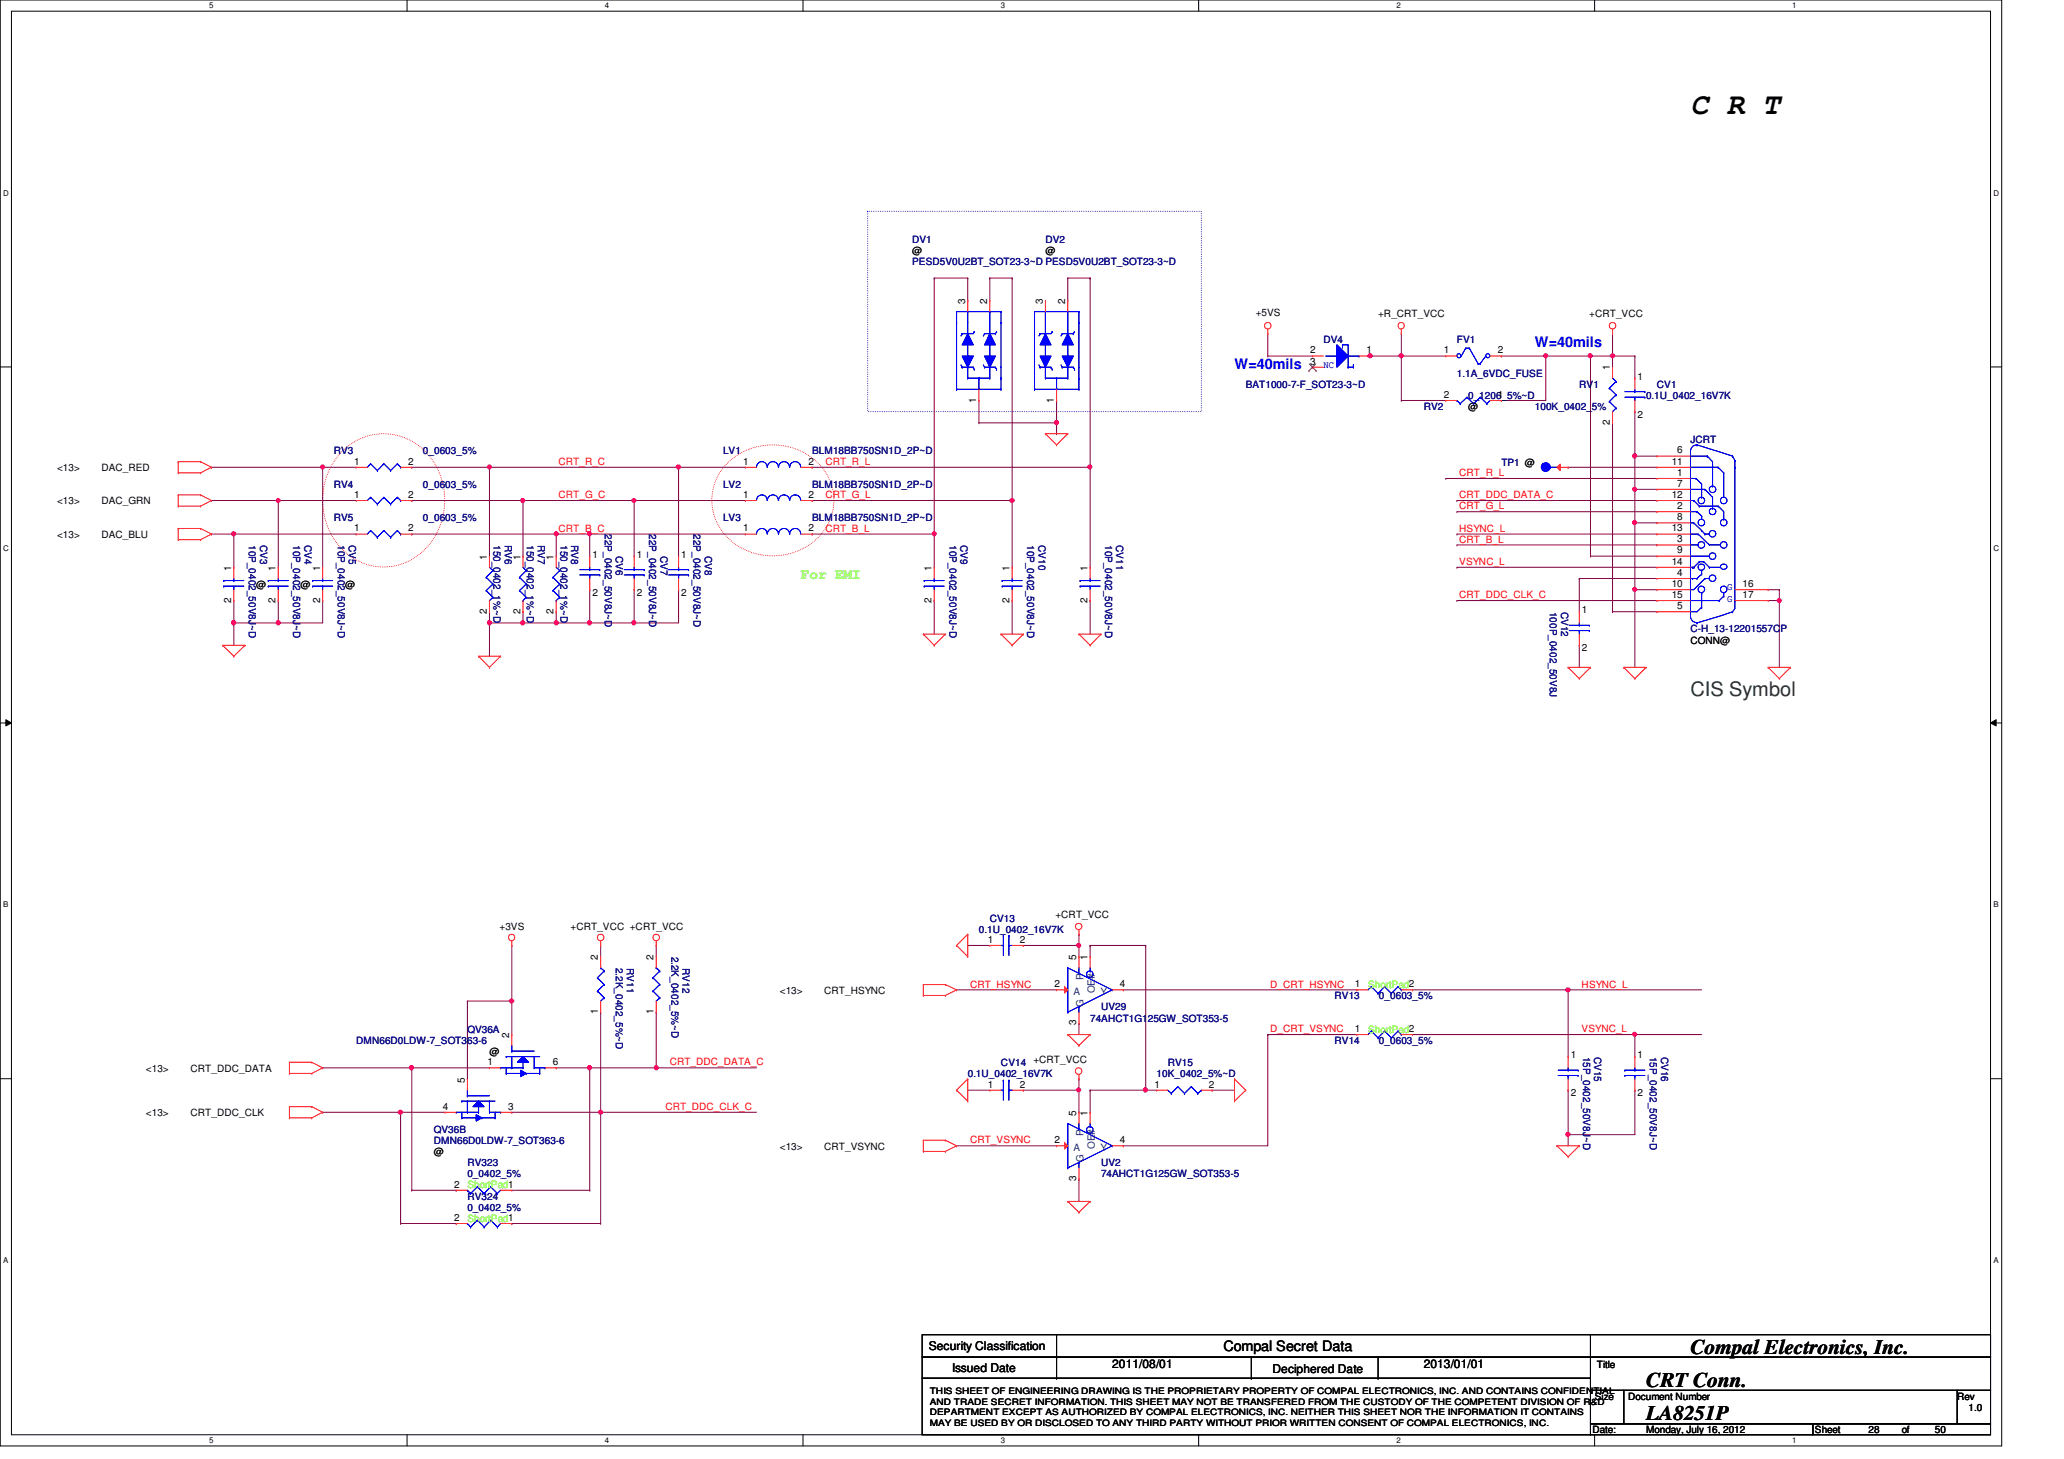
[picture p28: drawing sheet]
<svg xmlns="http://www.w3.org/2000/svg" width="297mm" height="210mm" viewBox="0 0 297 210" stroke-linecap="round" stroke-linejoin="round" font-family="sans-serif">
<defs><g id="words">
<text font-size="4.3" x="243.3" y="16.5">C R T</text>
<g font-size="3">
<text x="243.3" y="194.7">Compal Electronics, Inc.</text>
<text x="236.9" y="199.6">CRT Conn.</text>
<text x="236.9" y="204.3">LA8251P</text>
</g>
<text font-size="2.9" fill="#008000" x="243.3" y="100.2">CIS Symbol</text>
<g font-size="2.1" fill="#00f">
<text x="177.7" y="53.1">W=40mils</text>
<text x="220.9" y="49.9">W=40mils</text>
</g>
<text font-size="2.1" fill="#0f0" x="115.3" y="83.3">For EMI</text>
<text font-size="2.1" x="176.1" y="194.4">Compal Secret Data</text>
<g font-size="1.7">
<text x="133.7" y="194.3">Security Classification</text>
<text x="137" y="197.3">Issued Date</text>
<text x="160.1" y="196.8">2011/08/01</text>
<text x="183.1" y="197.5">Deciphered Date</text>
<text x="204.9" y="196.8">2013/01/01</text>
</g>
<g font-size="1.4" fill="#000080">
<text x="131.3" y="35">DV1</text>
<text x="150.4" y="35">DV2</text>
<text x="131.3" y="38.2">PESD5V0U2BT_SOT23-3~D PESD5V0U2BT_SOT23-3~D</text>
<text x="190.5" y="49.4">DV4</text>
<text x="209.7" y="49.4">FV1</text>
<text x="179.3" y="55.8">BAT1000-7-F_SOT23-3~D</text>
<text x="204.9" y="59">RV2</text>
<text x="209.7" y="54.2">1.1A_6VDC_FUSE</text>
<text x="211.3" y="57.4">0_1206_5%~D</text>
<text x="220.9" y="59">100K_0402_5%</text>
<text x="227.3" y="55.8">RV1</text>
<text x="236.9" y="57.4">0.1U_0402_16V7K</text>
<text x="238.5" y="55.8">CV1</text>
<text x="48" y="65.4">RV3</text>
<text x="60.9" y="65.4">0_0603_5%</text>
<text x="104.1" y="65.4">LV1</text>
<text x="116.9" y="65.4">BLM18BB750SN1D_2P~D</text>
<text x="243.3" y="63.8">JCRT</text>
<text x="48" y="70.2">RV4</text>
<text x="60.9" y="70.2">0_0603_5%</text>
<text x="104.1" y="70.2">LV2</text>
<text x="116.9" y="70.2">BLM18BB750SN1D_2P~D</text>
<text x="216.1" y="67">TP1 @</text>
<text x="48" y="75">RV5</text>
<text x="60.9" y="75">0_0603_5%</text>
<text x="87" y="76.8" transform="rotate(90 87 76.8)">22P_0402_50V8J~D</text>
<text x="93.4" y="76.8" transform="rotate(90 93.4 76.8)">22P_0402_50V8J~D</text>
<text x="99.8" y="76.8" transform="rotate(90 99.8 76.8)">22P_0402_50V8J~D</text>
<text x="104.1" y="75">LV3</text>
<text x="116.9" y="75">BLM18BB750SN1D_2P~D</text>
<text x="35.8" y="78.4" transform="rotate(90 35.8 78.4)">10P_0402_50V8J~D</text>
<text x="37.4" y="78.4" transform="rotate(90 37.4 78.4)">CV3</text>
<text x="42.2" y="78.4" transform="rotate(90 42.2 78.4)">10P_0402_50V8J~D</text>
<text x="43.8" y="78.4" transform="rotate(90 43.8 78.4)">CV4</text>
<text x="48.6" y="78.4" transform="rotate(90 48.6 78.4)">10P_0402_50V8J~D</text>
<text x="50.2" y="78.4" transform="rotate(90 50.2 78.4)">CV5</text>
<text x="71" y="78.4" transform="rotate(90 71 78.4)">150_0402_1%~D</text>
<text x="72.6" y="78.4" transform="rotate(90 72.6 78.4)">RV6</text>
<text x="75.8" y="78.4" transform="rotate(90 75.8 78.4)">150_0402_1%~D</text>
<text x="77.4" y="78.4" transform="rotate(90 77.4 78.4)">RV7</text>
<text x="80.6" y="78.4" transform="rotate(90 80.6 78.4)">150_0402_1%~D</text>
<text x="82.2" y="78.4" transform="rotate(90 82.2 78.4)">RV8</text>
<text x="88.6" y="80" transform="rotate(90 88.6 80)">CV6</text>
<text x="95" y="80" transform="rotate(90 95 80)">CV7</text>
<text x="101.4" y="80" transform="rotate(90 101.4 80)">CV8</text>
<text x="136.6" y="78.4" transform="rotate(90 136.6 78.4)">10P_0402_50V8J~D</text>
<text x="138.2" y="78.4" transform="rotate(90 138.2 78.4)">CV9</text>
<text x="147.8" y="78.4" transform="rotate(90 147.8 78.4)">10P_0402_50V8J~D</text>
<text x="149.4" y="78.4" transform="rotate(90 149.4 78.4)">CV10</text>
<text x="159" y="78.4" transform="rotate(90 159 78.4)">10P_0402_50V8J~D</text>
<text x="160.7" y="78.4" transform="rotate(90 160.7 78.4)">CV11</text>
<text x="223.1" y="88" transform="rotate(90 223.1 88)">100P_0402_50V8J</text>
<text x="224.7" y="88" transform="rotate(90 224.7 88)">CV12</text>
<text x="243.3" y="91">C-H_13-12201557CP</text>
<text x="96.6" y="137.6" transform="rotate(90 96.6 137.6)">2.2K_0402_5%~D</text>
<text x="140.9" y="134.2">0.1U_0402_16V7K</text>
<text x="142.4" y="132.6">CV13</text>
<text x="88.6" y="139.2" transform="rotate(90 88.6 139.2)">2.2K_0402_5%~D</text>
<text x="90.2" y="139.2" transform="rotate(90 90.2 139.2)">RV11</text>
<text x="98.2" y="139.2" transform="rotate(90 98.2 139.2)">RV12</text>
<text x="192.1" y="143.8">RV13</text>
<text x="198.5" y="143.8">0_0603_5%</text>
<text x="67.3" y="148.6">QV36A</text>
<text x="156.9" y="147">74AHCT1G125GW_SOT353-5</text>
<text x="158.5" y="145.4">UV29</text>
<text x="51.3" y="150.2">DMN66D0LDW-7_SOT363-6</text>
<text x="139.3" y="155">0.1U_0402_16V7K</text>
<text x="144.1" y="153.4">CV14</text>
<text x="166.5" y="155">10K_0402_5%~D</text>
<text x="168.1" y="153.4">RV15</text>
<text x="192.1" y="150.2">RV14</text>
<text x="198.5" y="150.2">0_0603_5%</text>
<text x="227.8" y="152" transform="rotate(90 227.8 152)">15P_0402_50V8J~D</text>
<text x="229.4" y="152" transform="rotate(90 229.4 152)">CV15</text>
<text x="237.4" y="152" transform="rotate(90 237.4 152)">15P_0402_50V8J~D</text>
<text x="239.1" y="152" transform="rotate(90 239.1 152)">CV16</text>
<text x="62.4" y="163">QV36B</text>
<text x="62.4" y="164.6">DMN66D0LDW-7_SOT363-6</text>
<text x="67.3" y="167.8">RV323</text>
<text x="158.5" y="167.8">UV2</text>
<text x="67.3" y="172.6">RV324</text>
<text x="67.3" y="169.4">0_0402_5%</text>
<text x="158.5" y="169.4">74AHCT1G125GW_SOT353-5</text>
<text x="67.3" y="174.2">0_0402_5%</text>
</g>
<g font-size="1.4">
<text x="131.3" y="36.6">@</text>
<text x="150.4" y="36.6">@</text>
<text x="138.9" y="43.7" transform="rotate(-90 138.9 43.7)">3</text>
<text x="142.1" y="43.7" transform="rotate(-90 142.1 43.7)">2</text>
<text x="150.1" y="43.7" transform="rotate(-90 150.1 43.7)">3</text>
<text x="153.3" y="43.7" transform="rotate(-90 153.3 43.7)">2</text>
<text x="180.7" y="45.5">+5VS</text>
<text x="198.3" y="45.7">+R_CRT_VCC</text>
<text x="228.7" y="45.7">+CRT_VCC</text>
<text x="188.5" y="50.8">2</text>
<text x="188.5" y="52.5">3</text>
<text x="196.7" y="50.8">1</text>
<text x="207.8" y="50.8">1</text>
<text x="215.6" y="50.8">2</text>
<text x="231.7" y="53.3" transform="rotate(-90 231.7 53.3)">1</text>
<text x="140.5" y="57.9" transform="rotate(-90 140.5 57.9)">1</text>
<text x="151.7" y="57.9" transform="rotate(-90 151.7 57.9)">1</text>
<text x="207.8" y="57.2">2</text>
<text x="211.3" y="59">@</text>
<text x="215.6" y="57.2">1</text>
<text x="235.7" y="54.6">1</text>
<text x="231.7" y="61.1" transform="rotate(-90 231.7 61.1)">2</text>
<text x="235.7" y="60.1">2</text>
<text x="241.4" y="65.2">6</text>
<text x="8.2" y="67.8">&lt;13&gt;</text>
<text x="14.6" y="67.8">DAC_RED</text>
<text x="51" y="66.8">1</text>
<text x="51" y="71.6">1</text>
<text x="58.8" y="66.8">2</text>
<text x="58.8" y="71.6">2</text>
<text x="107" y="66.8">1</text>
<text x="107" y="71.6">1</text>
<text x="116.4" y="66.8">2</text>
<text x="116.4" y="71.6">2</text>
<text x="240.6" y="66.8">11</text>
<text x="240.6" y="71.6">12</text>
<text x="241.4" y="68.5">1</text>
<text x="241.4" y="70">7</text>
<text x="8.2" y="72.6">&lt;13&gt;</text>
<text x="8.2" y="77.4">&lt;13&gt;</text>
<text x="14.6" y="72.6">DAC_GRN</text>
<text x="14.6" y="77.4">DAC_BLU</text>
<text x="51" y="76.5">1</text>
<text x="58.8" y="76.5">2</text>
<text x="107" y="76.5">1</text>
<text x="116.4" y="76.5">2</text>
<text x="240.6" y="76.5">13</text>
<text x="241.4" y="73.2">2</text>
<text x="241.4" y="74.8">8</text>
<text x="33.3" y="82.1" transform="rotate(-90 33.3 82.1)">1</text>
<text x="39.7" y="82.1" transform="rotate(-90 39.7 82.1)">1</text>
<text x="46.1" y="82.1" transform="rotate(-90 46.1 82.1)">1</text>
<text x="70.1" y="80.5" transform="rotate(-90 70.1 80.5)">1</text>
<text x="74.9" y="80.5" transform="rotate(-90 74.9 80.5)">1</text>
<text x="79.7" y="80.5" transform="rotate(-90 79.7 80.5)">1</text>
<text x="85.3" y="80.2">1</text>
<text x="91.6" y="80.2">1</text>
<text x="98" y="80.2">1</text>
<text x="134.1" y="82.1" transform="rotate(-90 134.1 82.1)">1</text>
<text x="145.3" y="82.1" transform="rotate(-90 145.3 82.1)">1</text>
<text x="156.5" y="82.1" transform="rotate(-90 156.5 82.1)">1</text>
<text x="240.6" y="81.2">14</text>
<text x="241.4" y="78">3</text>
<text x="241.4" y="79.6">9</text>
<text x="241.4" y="82.8">4</text>
<text x="33.3" y="86.7" transform="rotate(-90 33.3 86.7)">2</text>
<text x="36.9" y="84.6">@</text>
<text x="39.7" y="86.7" transform="rotate(-90 39.7 86.7)">2</text>
<text x="43.3" y="84.6">@</text>
<text x="46.1" y="86.7" transform="rotate(-90 46.1 86.7)">2</text>
<text x="49.7" y="84.6">@</text>
<text x="70.1" y="88.3" transform="rotate(-90 70.1 88.3)">2</text>
<text x="74.9" y="88.3" transform="rotate(-90 74.9 88.3)">2</text>
<text x="79.7" y="88.3" transform="rotate(-90 79.7 88.3)">2</text>
<text x="85.3" y="85.7">2</text>
<text x="91.6" y="85.7">2</text>
<text x="98" y="85.7">2</text>
<text x="134.1" y="86.7" transform="rotate(-90 134.1 86.7)">2</text>
<text x="145.3" y="86.7" transform="rotate(-90 145.3 86.7)">2</text>
<text x="156.5" y="86.7" transform="rotate(-90 156.5 86.7)">2</text>
<text x="227.7" y="88.2">1</text>
<text x="240.6" y="84.5">10</text>
<text x="240.6" y="86">15</text>
<text x="241.4" y="87.6">5</text>
<text x="250.8" y="84.5">16</text>
<text x="250.8" y="86">17</text>
<text x="227.7" y="93.7">2</text>
<text x="243.3" y="92.6">CONN@</text>
<text x="71.9" y="133.9">+3VS</text>
<text x="82.1" y="133.9">+CRT_VCC +CRT_VCC</text>
<text x="142.2" y="135.6">1</text>
<text x="146.8" y="135.6">2</text>
<text x="151.9" y="132.1">+CRT_VCC</text>
<text x="86.1" y="138.1" transform="rotate(-90 86.1 138.1)">2</text>
<text x="94.1" y="138.1" transform="rotate(-90 94.1 138.1)">2</text>
<text x="112.2" y="143">&lt;13&gt;</text>
<text x="118.6" y="143">CRT_HSYNC</text>
<text x="151.8" y="142">2</text>
<text x="154.9" y="138.1" transform="rotate(-90 154.9 138.1)">5</text>
<text x="156.5" y="138.1" transform="rotate(-90 156.5 138.1)">1</text>
<text x="161.2" y="142">4</text>
<text x="195" y="142">1</text>
<text x="73.3" y="149.3" transform="rotate(-90 73.3 149.3)">2</text>
<text x="86.1" y="145.9" transform="rotate(-90 86.1 145.9)">1</text>
<text x="94.1" y="145.9" transform="rotate(-90 94.1 145.9)">1</text>
<text x="154.9" y="147.5" transform="rotate(-90 154.9 147.5)">3</text>
<text x="195" y="148.5">1</text>
<text x="21" y="154.2">&lt;13&gt;</text>
<text x="27.4" y="154.2">CRT_DDC_DATA</text>
<text x="66.9" y="155.7" transform="rotate(-90 66.9 155.7)">5</text>
<text x="70.1" y="153.2">1</text>
<text x="70.4" y="151.8">@</text>
<text x="79.5" y="153.2">6</text>
<text x="148.7" y="152.9">+CRT_VCC</text>
<text x="226.1" y="152.2">1</text>
<text x="235.7" y="152.2">1</text>
<text x="21" y="160.6">&lt;13&gt;</text>
<text x="27.4" y="160.6">CRT_DDC_CLK</text>
<text x="63.8" y="159.6">4</text>
<text x="73.1" y="159.6">3</text>
<text x="142.2" y="156.5">1</text>
<text x="146.8" y="156.5">2</text>
<text x="154.9" y="160.5" transform="rotate(-90 154.9 160.5)">5</text>
<text x="156.5" y="160.5" transform="rotate(-90 156.5 160.5)">1</text>
<text x="166.2" y="156.5">1</text>
<text x="174" y="156.5">2</text>
<text x="226.1" y="157.7">2</text>
<text x="235.7" y="157.7">2</text>
<text x="62.4" y="166.2">@</text>
<text x="112.2" y="165.4">&lt;13&gt;</text>
<text x="118.6" y="165.4">CRT_VSYNC</text>
<text x="151.8" y="164.5">2</text>
<text x="161.2" y="164.5">4</text>
<text x="65.4" y="170.9">2</text>
<text x="154.9" y="169.9" transform="rotate(-90 154.9 169.9)">3</text>
<text x="65.4" y="175.6">2</text>
<text x="229.8" y="196.8">Title</text>
<text x="229.5" y="201.4">Size</text>
<text x="234.3" y="201.4">Document Number</text>
<text x="281.7" y="201.4">Rev</text>
<text x="283.3" y="203">1.0</text>
<text x="229.2" y="206.2">Date:</text>
<text x="236.9" y="206.2">Monday, July 16, 2012</text>
<text x="261.2" y="206.2">Sheet</text>
<text x="268.9" y="206.2">28</text>
<text x="273.7" y="206.2">of</text>
<text x="278.5" y="206.2">50</text>
</g>
<g font-size="1.4" fill="#00f">
<text x="190.5" y="52.9">NC</text>
<text x="248.6" y="84.9">G</text>
<text x="248.6" y="86.7">G</text>
</g>
<g font-size="1.4" fill="#f00">
<text x="80.4" y="66.9">CRT_R_C</text>
<text x="80.4" y="71.7">CRT_G_C</text>
<text x="118.8" y="66.9">CRT_R_L</text>
<text x="118.8" y="71.7">CRT_G_L</text>
<text x="210" y="68.5">CRT_R_L</text>
<text x="210" y="71.7">CRT_DDC_DATA_C</text>
<text x="80.4" y="76.5">CRT_B_C</text>
<text x="118.8" y="76.5">CRT_B_L</text>
<text x="210" y="76.5">HSYNC_L</text>
<text x="210" y="73.3">CRT_G_L</text>
<text x="210" y="78.1">CRT_B_L</text>
<text x="210" y="81.3">VSYNC_L</text>
<text x="210" y="86.1">CRT_DDC_CLK_C</text>
<text x="139.6" y="142.1">CRT_HSYNC</text>
<text x="182.8" y="142.1">D_CRT_HSYNC</text>
<text x="227.6" y="142.1">HSYNC_L</text>
<text x="182.8" y="148.5">D_CRT_VSYNC</text>
<text x="227.6" y="148.5">VSYNC_L</text>
<text x="96.4" y="153.3">CRT_DDC_DATA_C</text>
<text x="95.8" y="159.7">CRT_DDC_CLK_C</text>
<text x="139.6" y="164.5">CRT_VSYNC</text>
</g>
<g font-size="1.4" fill="#004080">
<text x="154.5" y="143.1">A</text>
<text x="156" y="141" transform="rotate(-90 156 141)">P</text>
<text x="157.6" y="142.9" transform="rotate(-90 157.6 142.9)">OE#</text>
<text x="158.4" y="143.1">Y</text>
<text x="156" y="144.8" transform="rotate(-90 156 144.8)">G</text>
<text x="154.5" y="165.5">A</text>
<text x="156" y="167.2" transform="rotate(-90 156 167.2)">G</text>
<text x="156" y="163.4" transform="rotate(-90 156 163.4)">P</text>
<text x="157.6" y="165.3" transform="rotate(-90 157.6 165.3)">OE#</text>
<text x="158.4" y="165.5">Y</text>
</g>
<g font-size="1.4" fill="#80ff00">
<text x="196.9" y="142.2">ShortPad2</text>
<text x="196.9" y="148.6">ShortPad2</text>
<text x="67.3" y="171">ShortPad1</text>
<text x="67.3" y="175.8">ShortPad1</text>
</g>
<g font-size="1.3">
<text x="133.8" y="200.6">THIS SHEET OF ENGINEERING DRAWING IS THE PROPRIETARY PROPERTY OF COMPAL ELECTRONICS, INC. AND CONTAINS CONFIDENTIAL</text>
<text x="133.8" y="202.1">AND TRADE SECRET INFORMATION. THIS SHEET MAY NOT BE TRANSFERED FROM THE CUSTODY OF THE COMPETENT DIVISION OF R&amp;D</text>
<text x="133.8" y="203.6">DEPARTMENT EXCEPT AS AUTHORIZED BY COMPAL ELECTRONICS, INC. NEITHER THIS SHEET NOR THE INFORMATION IT CONTAINS</text>
<text x="133.8" y="205.1">MAY BE USED BY OR DISCLOSED TO ANY THIRD PARTY WITHOUT PRIOR WRITTEN CONSENT OF COMPAL ELECTRONICS, INC.</text>
</g>
<g font-size="1.1">
<text x="30.1" y="1.1">5</text>
<text x="87" y="1.1">4</text>
<text x="144" y="1.1">3</text>
<text x="201" y="1.1">2</text>
<text x="257.9" y="1.1">1</text>
<text x=".5" y="28.2">D</text>
<text x="286.9" y="28.2">D</text>
<text x=".5" y="79.3">C</text>
<text x="286.9" y="79.3">C</text>
<text x=".5" y="130.6">B</text>
<text x="286.9" y="130.6">B</text>
<text x=".5" y="181.7">A</text>
<text x="286.9" y="181.7">A</text>
<text x="30.1" y="207.6">5</text>
<text x="87" y="207.6">4</text>
<text x="144" y="207.6">3</text>
<text x="201" y="207.6">2</text>
<text x="257.9" y="207.6">1</text>
</g>
</g></defs>
<path d="M0 0h288.1v208h-288.1zM1.6 1.6h284.9v204.8h-284.9z" fill="none" stroke="#000" stroke-width=".14"/>
<g fill="#fff">
<path d="M30.1 .2h.6v1.2h-.6z"/>
<path d="M30.1 206.6h.6v1.2h-.6z"/>
</g>
<path d="M58.6 0v1.6M58.6 206.4v1.6" fill="none" stroke="#000" stroke-width=".14"/>
<g fill="#fff">
<path d="M87 .2h.6v1.2h-.6z"/>
<path d="M87 206.6h.6v1.2h-.6z"/>
</g>
<path d="M115.6 0v1.6M115.6 206.4v1.6" fill="none" stroke="#000" stroke-width=".14"/>
<g fill="#fff">
<path d="M144 .2h.6v1.2h-.6z"/>
<path d="M144 206.6h.6v1.2h-.6z"/>
</g>
<path d="M172.5 0v1.6M172.5 206.4v1.6" fill="none" stroke="#000" stroke-width=".14"/>
<g fill="#fff">
<path d="M201 .2h.5v1.2h-.5z"/>
<path d="M201 206.6h.5v1.2h-.5z"/>
</g>
<path d="M229.5 0v1.6M229.5 206.4v1.6" fill="none" stroke="#000" stroke-width=".14"/>
<g fill="#fff">
<path d="M257.9 .2h.6v1.2h-.6z"/>
<path d="M257.9 206.6h.6v1.2h-.6z"/>
<path d="M.5 27.2h.7v1.2h-.7z"/>
<path d="M286.9 27.2h.8v1.2h-.8z"/>
<path d="M.5 78.4h.7v1.1h-.7z"/>
<path d="M286.9 78.4h.8v1.1h-.8z"/>
</g>
<path d="M0 52.8h1.6M286.5 52.8h1.6" fill="none" stroke="#000" stroke-width=".14"/>
<g fill="#fff">
<path d="M.5 129.6h.7v1.2h-.7z"/>
<path d="M286.9 129.6h.7v1.2h-.7z"/>
</g>
<path d="M0 104h1.6M.8 103.5l.8 .5-.8 .4zM286.5 104l.8-.5v.9zM286.5 104h1.6" fill="none" stroke="#000" stroke-width=".14"/>
<path d="M.8 103.5l.8 .5-.8 .4zM286.5 104l.8-.5v.9z" fill="#000"/>
<g fill="#fff">
<path d="M.5 180.8h.7v1.1h-.7z"/>
<path d="M286.9 180.8h.7v1.1h-.7z"/>
</g>
<path d="M0 155.2h1.6M286.5 155.2h1.6" fill="none" stroke="#000" stroke-width=".14"/>
<path d="M124.9 30.4h48v28.8h-48z" fill="none" stroke="#00f" stroke-width=".14" stroke-dasharray="0 .3"/>
<path d="M49 65.2a8.4 8.4 0 0 1 13.8 1.9 10 10 0 0 1-4.4 13.8 8.5 8.5 0 0 1-11.3-5.2 10.3 10.3 0 0 1 1.9-10.5zM105 66.3a9.3 9.3 0 0 1 13.8 1.6 7.6 7.6 0 0 1-3.1 11 9.2 9.2 0 0 1-12.6-3.8 7.5 7.5 0 0 1 1.9-8.8z" fill="none" stroke="#f00" stroke-width=".14" stroke-dasharray="0 .3"/>
<path d="M86.4 136h.1M86.4 136v1.6M94.4 136h.1M94.4 136v1.6M59.3 153.6h.1M59.3 153.6h11.1M86.4 145.6h.1M86.4 145.6v14.4M57.7 160h.1M57.7 160h6.3" fill="none" stroke="#800040" stroke-width=".14"/>
<circle cx="86.4" cy="160" r=".3" fill="#f0f"/>
<circle cx="86.4" cy="160" r=".3" fill="none" stroke="#f0f" stroke-width=".14"/>
<g fill="none" stroke="#800040" stroke-width=".14">
<path d="M139.3 136h.1M139.3 136h3.1M155.3 134.4h.1M155.3 134.4v1.6M156.9 136h.1M156.9 136h8M155.3 147.2h.1M155.3 147.2v1.6M161.7 142.4h.1M161.7 142.4h33.6M235.3 148.8h.1M235.3 148.8v3.2"/>
<path d="M155.3 169.6h.1M155.3 169.6v3.2"/>
</g>
<circle cx="235.2" cy="148.8" r=".3" fill="#f0f"/>
<circle cx="235.2" cy="148.8" r=".3" fill="none" stroke="#f0f" stroke-width=".14"/>
<path d="M225.7 142.4h.1M225.7 142.4h19.2" fill="none" stroke="#800040" stroke-width=".14"/>
<circle cx="225.7" cy="142.4" r=".31" fill="#f0f"/>
<circle cx="225.7" cy="142.4" r=".31" fill="none" stroke="#f0f" stroke-width=".14"/>
<path d="M91.3 72h.1M91.3 72h16M156.9 136h.1M156.9 136v1.6M137.7 142.4h.1M137.7 142.4h14.4M235.3 156.8h.1M235.3 156.8v6.4M137.7 164.8h.1M137.7 164.8h14.4" fill="none" stroke="#800040" stroke-width=".14"/>
<circle cx="91.2" cy="72" r=".3" fill="#f0f"/>
<circle cx="91.2" cy="72" r=".3" fill="none" stroke="#f0f" stroke-width=".14"/>
<path d="M97.7 67.2h.1M97.7 67.2v12.8M97.7 67.2h9.6" fill="none" stroke="#800040" stroke-width=".14"/>
<circle cx="97.6" cy="67.2" r=".31" fill="#f0f"/>
<circle cx="97.6" cy="67.2" r=".31" fill="none" stroke="#f0f" stroke-width=".14"/>
<path d="M84.9 76.8h.1M84.9 76.8v3.2M91.3 72h.1M91.3 72v8M70.4 89.6h.1M70.4 89.6v4.8M91.3 84.8h.1M91.3 84.8v4.8M97.7 84.8h.1M97.7 84.8v4.8M145.7 86.4h.1M145.7 86.4v4.8" fill="none" stroke="#800040" stroke-width=".14"/>
<circle cx="70.4" cy="89.6" r=".31" fill="#f0f"/>
<circle cx="70.4" cy="89.6" r=".31" fill="none" stroke="#f0f" stroke-width=".14"/>
<path d="M116.9 67.2h.1M116.9 67.2h40M134.4 76.8h.1M134.4 76.8v4.8M156.9 156.8h.1M156.9 156.8h8" fill="none" stroke="#800040" stroke-width=".14"/>
<circle cx="164.8" cy="156.8" r=".3" fill="#f0f"/>
<circle cx="164.8" cy="156.8" r=".3" fill="none" stroke="#f0f" stroke-width=".14"/>
<path d="M139.3 156.8h.1M139.3 156.8h3.1M147.3 156.8h.1M147.3 156.8h8M156.9 156.8h.1M156.9 156.8v3.2M164.9 156.8h.1M164.9 156.8h1.6" fill="none" stroke="#800040" stroke-width=".14"/>
<circle cx="164.8" cy="156.8" r=".3" fill="#f0f"/>
<circle cx="164.8" cy="156.8" r=".3" fill="none" stroke="#f0f" stroke-width=".14"/>
<g fill="none" stroke="#800040" stroke-width=".14">
<path d="M145.7 40h.1M145.7 40v32M70.4 67.2h.1M70.4 67.2h27.3M134.4 86.4h.1M134.4 86.4v4.8M156.9 86.4h.1M156.9 86.4v4.8M164.9 136h.1M164.9 136v20.8M73.7 144h.1M73.7 144v4.8"/>
<path d="M84.9 153.6h.1M84.9 153.6h9.5M174.5 156.8h.1M174.5 156.8h3.2M182.5 148.8h.1M182.5 148.8h12.8M182.5 148.8v16h-20.8M161.7 164.8h.1M225.7 163.2h.1M225.7 163.2v1.6"/>
</g>
<circle cx="70.4" cy="67.2" r=".3" fill="#f0f"/>
<circle cx="70.4" cy="67.2" r=".3" fill="none" stroke="#f0f" stroke-width=".14"/>
<path d="M75.3 72h.1M75.3 72h16" fill="none" stroke="#800040" stroke-width=".14"/>
<circle cx="75.2" cy="72" r=".3" fill="#f0f"/>
<circle cx="75.2" cy="72" r=".3" fill="none" stroke="#f0f" stroke-width=".14"/>
<path d="M33.7 76.8h.1M33.7 76.8h17.6" fill="none" stroke="#800040" stroke-width=".14"/>
<circle cx="33.6" cy="76.8" r=".31" fill="#f0f"/>
<circle cx="33.6" cy="76.8" r=".31" fill="none" stroke="#f0f" stroke-width=".14"/>
<path d="M40 72h.1M40 72h11.3" fill="none" stroke="#800040" stroke-width=".14"/>
<circle cx="40" cy="72" r=".3" fill="#f0f"/>
<circle cx="40" cy="72" r=".3" fill="none" stroke="#f0f" stroke-width=".14"/>
<path d="M30.4 76.8h.1M30.4 72h.1M30.4 76.8h3.3M30.4 72h9.6M33.7 76.8h.1M33.7 76.8v4.8M40 72h.1M40 72v9.6M46.4 67.2h.1M46.4 67.2h4.9M46.4 67.2v14.4" fill="none" stroke="#800040" stroke-width=".14"/>
<circle cx="46.4" cy="67.2" r=".3" fill="#f0f"/>
<circle cx="46.4" cy="67.2" r=".3" fill="none" stroke="#f0f" stroke-width=".14"/>
<g fill="none" stroke="#800040" stroke-width=".14">
<path d="M30.4 67.2h.1M30.4 67.2h16M59.3 72h.1M59.3 67.2h.1M59.3 67.2h11.1M59.3 72h16M70.4 67.2h.1M70.4 67.2v12.8M75.3 72h.1M75.3 72v8M80 76.8h.1M80 76.8v3.2"/>
<path d="M235.3 65.6h.1M235.3 65.6v4.8M33.7 89.6h.1M33.7 89.6v3.2M80 88h.1M80 88v1.6"/>
</g>
<circle cx="235.2" cy="65.6" r=".31" fill="#f0f"/>
<circle cx="235.2" cy="65.6" r=".31" fill="none" stroke="#f0f" stroke-width=".14"/>
<g fill="none" stroke="#800040" stroke-width=".14">
<path d="M182.5 48h.1M182.5 51.2h.1M182.5 48v3.2M182.5 51.2h6.4M232.1 48h.1M232.1 48v3.2M235.3 51.2h.1M235.3 51.2v3.2M232.1 60.8h.1M232.1 60.8v27.2M227.3 92.8h.1M227.3 83.2h.1"/>
<path d="M227.3 83.2v4.8M227.3 92.8v3.2M256.1 86.4h.1M256.1 86.4v9.6"/>
</g>
<circle cx="256.1" cy="86.4" r=".3" fill="#f0f"/>
<circle cx="256.1" cy="86.4" r=".3" fill="none" stroke="#f0f" stroke-width=".14"/>
<path d="M201.7 48h.1M201.7 51.2h.1M201.7 48v3.2M201.7 51.2h6.4" fill="none" stroke="#800040" stroke-width=".14"/>
<circle cx="201.7" cy="51.2" r=".31" fill="#f0f"/>
<circle cx="201.7" cy="51.2" r=".31" fill="none" stroke="#f0f" stroke-width=".14"/>
<path d="M33.7 89.6h.1M33.7 89.6h6.3M232.1 88h.1M232.1 88h6.4" fill="none" stroke="#800040" stroke-width=".14"/>
<circle cx="33.6" cy="89.6" r=".32" fill="#f0f"/>
<circle cx="33.6" cy="89.6" r=".32" fill="none" stroke="#f0f" stroke-width=".14"/>
<g fill="none" stroke="#800040" stroke-width=".14">
<path d="M156.9 40h.1M156.9 40v27.2M228.9 51.2h.1M228.9 51.2v28.8M232.1 51.2h.1M232.1 51.2v1.6M208.1 68.8h.1M208.1 68.8h30.4M209.7 78.4h.1M209.7 78.4h28.8M80 89.6h.1M80 89.6h4.9"/>
<path d="M228.9 80h.1M228.9 80h9.6M235.3 84.8h.1M235.3 84.8h3.2"/>
</g>
<circle cx="228.9" cy="51.2" r=".3" fill="#f0f"/>
<circle cx="228.9" cy="51.2" r=".3" fill="none" stroke="#f0f" stroke-width=".14"/>
<path d="M75.3 89.6h.1M75.3 89.6h4.7M225.7 163.2h.1M225.7 163.2h9.6" fill="none" stroke="#800040" stroke-width=".14"/>
<circle cx="80" cy="89.6" r=".31" fill="#f0f"/>
<circle cx="80" cy="89.6" r=".31" fill="none" stroke="#f0f" stroke-width=".14"/>
<path d="M235.3 75.2h.1M235.3 75.2h3.2M94.4 145.6h.1M94.4 145.6v8M225.7 156.8h.1M225.7 156.8v6.4M235.3 148.8h.1M235.3 148.8h9.6M73.7 160h.1M73.7 160h12.7" fill="none" stroke="#800040" stroke-width=".14"/>
<circle cx="225.7" cy="163.2" r=".31" fill="#f0f"/>
<circle cx="225.7" cy="163.2" r=".31" fill="none" stroke="#f0f" stroke-width=".14"/>
<path d="M156.9 67.2h.1M156.9 67.2v14.4" fill="none" stroke="#800040" stroke-width=".14"/>
<circle cx="156.8" cy="67.2" r=".3" fill="#f0f"/>
<circle cx="156.8" cy="67.2" r=".3" fill="none" stroke="#f0f" stroke-width=".14"/>
<path d="M209.7 76.8h.1M209.7 72h.1M209.7 76.8h28.8M209.7 72h28.8M235.3 75.2h.1M235.3 75.2v9.6M40 86.4h.1M40 89.6h.1M40 86.4v3.2M40 89.6h6.4" fill="none" stroke="#800040" stroke-width=".14"/>
<circle cx="40" cy="89.6" r=".31" fill="#f0f"/>
<circle cx="40" cy="89.6" r=".31" fill="none" stroke="#f0f" stroke-width=".14"/>
<path d="M235.3 65.6h.1M235.3 65.6h3.2M46.4 86.4h.1M46.4 86.4v3.2M70.4 88h.1M70.4 88v1.6M235.3 84.8h.1M235.3 84.8v11.2" fill="none" stroke="#800040" stroke-width=".14"/>
<circle cx="235.2" cy="84.8" r=".3" fill="#f0f"/>
<circle cx="235.2" cy="84.8" r=".3" fill="none" stroke="#f0f" stroke-width=".14"/>
<g fill="none" stroke="#800040" stroke-width=".14">
<path d="M222.5 51.2h.1M222.5 51.2h6.4M235.3 59.2h.1M235.3 59.2v6.4M209.7 73.6h.1M209.7 73.6h28.8M235.3 70.4h.1M235.3 70.4h3.2M84.9 84.8h.1M84.9 84.8v4.8M155.3 136h.1M155.3 136v1.6"/>
<path d="M155.3 155.2h.1M155.3 155.2v1.6M225.7 142.4h.1M225.7 142.4v9.6M86.4 160h.1M86.4 160h22.5"/>
</g>
<circle cx="155.2" cy="136" r=".3" fill="#f0f"/>
<circle cx="155.2" cy="136" r=".3" fill="none" stroke="#f0f" stroke-width=".14"/>
<g fill="none" stroke="#800040" stroke-width=".14">
<path d="M134.4 40h.1M134.4 40v36.8h-17.5M232.1 51.2h.1M232.1 51.2h3.2M116.9 72h.1M116.9 76.8h.1M116.9 72h28.8M75.3 88h.1M75.3 88v1.6M209.7 81.6h.1M209.7 81.6h28.8M203.3 142.4h.1"/>
<path d="M203.3 142.4h22.4"/>
</g>
<circle cx="134.4" cy="76.8" r=".3" fill="#f0f"/>
<circle cx="134.4" cy="76.8" r=".3" fill="none" stroke="#f0f" stroke-width=".14"/>
<path d="M145.7 72h.1M145.7 72v9.6" fill="none" stroke="#800040" stroke-width=".14"/>
<circle cx="145.7" cy="72" r=".31" fill="#f0f"/>
<circle cx="145.7" cy="72" r=".31" fill="none" stroke="#f0f" stroke-width=".14"/>
<path d="M228.9 51.2h.1M228.9 51.2h3.2" fill="none" stroke="#800040" stroke-width=".14"/>
<circle cx="232.1" cy="51.2" r=".3" fill="#f0f"/>
<circle cx="232.1" cy="51.2" r=".3" fill="none" stroke="#f0f" stroke-width=".14"/>
<path d="M235.3 70.4h.1M235.3 70.4v4.8" fill="none" stroke="#800040" stroke-width=".14"/>
<circle cx="235.2" cy="75.2" r=".3" fill="#f0f"/>
<circle cx="235.2" cy="75.2" r=".3" fill="none" stroke="#f0f" stroke-width=".14"/>
<circle cx="235.2" cy="70.4" r=".3" fill="#f0f"/>
<circle cx="235.2" cy="70.4" r=".3" fill="none" stroke="#f0f" stroke-width=".14"/>
<path d="M70.4 89.6h.1M70.4 89.6h4.9M209.7 86.4h.1M209.7 86.4h28.8" fill="none" stroke="#800040" stroke-width=".14"/>
<circle cx="75.2" cy="89.6" r=".31" fill="#f0f"/>
<circle cx="75.2" cy="89.6" r=".31" fill="none" stroke="#f0f" stroke-width=".14"/>
<path d="M84.9 89.6h.1M84.9 89.6h6.4" fill="none" stroke="#800040" stroke-width=".14"/>
<circle cx="84.8" cy="89.6" r=".31" fill="#f0f"/>
<circle cx="84.8" cy="89.6" r=".31" fill="none" stroke="#f0f" stroke-width=".14"/>
<path d="M94.4 153.6h.1M94.4 153.6h14.5" fill="none" stroke="#800040" stroke-width=".14"/>
<circle cx="94.4" cy="153.6" r=".31" fill="#f0f"/>
<circle cx="94.4" cy="153.6" r=".31" fill="none" stroke="#f0f" stroke-width=".14"/>
<path d="M91.3 89.6h.1M91.3 89.6h6.4M227.3 83.2h.1M227.3 83.2h11.2M203.3 148.8h.1M203.3 148.8h32" fill="none" stroke="#800040" stroke-width=".14"/>
<circle cx="91.2" cy="89.6" r=".31" fill="#f0f"/>
<circle cx="91.2" cy="89.6" r=".31" fill="none" stroke="#f0f" stroke-width=".14"/>
<path d="M155.3 156.8h.1M155.3 156.8v3.2" fill="none" stroke="#800040" stroke-width=".14"/>
<circle cx="155.2" cy="156.8" r=".3" fill="#f0f"/>
<circle cx="155.2" cy="156.8" r=".3" fill="none" stroke="#f0f" stroke-width=".14"/>
<path d="M80 76.8h.1M80 76.8h4.9M147.3 136h.1M147.3 136h8" fill="none" stroke="#800040" stroke-width=".14"/>
<circle cx="84.8" cy="76.8" r=".3" fill="#f0f"/>
<circle cx="84.8" cy="76.8" r=".3" fill="none" stroke="#f0f" stroke-width=".14"/>
<circle cx="80" cy="76.8" r=".3" fill="#f0f"/>
<circle cx="80" cy="76.8" r=".3" fill="none" stroke="#f0f" stroke-width=".14"/>
<path d="M216.1 57.6h.1M222.5 51.2h.1M222.5 51.2v6.4h-6.4M84.9 76.8h.1M84.9 76.8h22.4" fill="none" stroke="#800040" stroke-width=".14"/>
<circle cx="222.5" cy="51.2" r=".3" fill="#f0f"/>
<circle cx="222.5" cy="51.2" r=".3" fill="none" stroke="#f0f" stroke-width=".14"/>
<g fill="none" stroke="#800040" stroke-width=".14">
<path d="M197.2 51.2h.1M197.2 51.2h4.5M201.7 57.6h.1M201.7 51.2h.1M201.7 57.6h6.4M201.7 51.2v6.4M216.1 51.2h.1M216.1 51.2h6.4M59.3 76.8h.1M59.3 76.8h20.7M225.7 67.2h.1M225.7 67.2h12.8"/>
<path d="M33.7 86.4h.1M33.7 86.4v3.2"/>
</g>
<circle cx="197.2" cy="51.2" r=".3" fill="#f0f"/>
<circle cx="197.2" cy="51.2" r=".3" fill="none" stroke="#f0f" stroke-width=".14"/>
<path d="M196.9 51.2h.1M196.9 51.2h.3M67.3 144h.1M67.3 144h6.4" fill="none" stroke="#800040" stroke-width=".14"/>
<circle cx="73.6" cy="144" r=".31" fill="#f0f"/>
<circle cx="73.6" cy="144" r=".31" fill="none" stroke="#f0f" stroke-width=".14"/>
<path d="M73.7 136h.1M73.7 136v8M59.3 153.6v17.6M67.3 155.2h.1M67.3 144v11.2M59.3 171.2h.1" fill="none" stroke="#800040" stroke-width=".14"/>
<circle cx="59.2" cy="153.6" r=".31" fill="#f0f"/>
<circle cx="59.2" cy="153.6" r=".31" fill="none" stroke="#f0f" stroke-width=".14"/>
<path d="M46.4 153.6h.1M46.4 153.6h12.9M57.7 176h.1M57.7 160v16M59.3 171.2h6.4M65.7 171.2h.1" fill="none" stroke="#800040" stroke-width=".14"/>
<circle cx="57.6" cy="160" r=".31" fill="#f0f"/>
<circle cx="57.6" cy="160" r=".31" fill="none" stroke="#f0f" stroke-width=".14"/>
<path d="M84.9 153.6h.1M84.9 153.6v17.6M46.4 160h.1M46.4 160h11.3M57.7 176h8M65.7 176h.1M73.7 171.2h11.2M84.9 171.2h.1" fill="none" stroke="#800040" stroke-width=".14"/>
<circle cx="84.8" cy="153.6" r=".31" fill="#f0f"/>
<circle cx="84.8" cy="153.6" r=".31" fill="none" stroke="#f0f" stroke-width=".14"/>
<g fill="none" stroke="#800040" stroke-width=".14">
<path d="M134.4 40h4.9M139.3 40h.1M139.3 43.2h.1M139.3 40v3.2M140.9 57.6v3.2M142.4 40h.1M142.4 40h3.3M142.4 40v3.2M145.7 40h.1M153.7 40h.1M153.7 40h3.2M153.7 40v3.2"/>
<path d="M156.9 40h.1M140.9 60.8h.1M140.9 60.8h11.2M152.1 60.8h.1M254.5 84.8h1.6M254.5 86.4h1.6M256.1 84.8h.1M256.1 86.4h.1M256.1 84.8v1.6M80 153.6h.1M80 153.6h4.9M73.7 176h.1"/>
<path d="M73.7 176h12.7M86.4 176h.1M86.4 160v16"/>
</g>
<circle cx="152.1" cy="60.8" r=".3" fill="#f0f"/>
<circle cx="152.1" cy="60.8" r=".3" fill="none" stroke="#f0f" stroke-width=".14"/>
<path d="M152.1 57.6h.1M152.1 57.6v4.8M152.1 62.4h.1" fill="none" stroke="#800040" stroke-width=".14"/>
<g fill="none" stroke="#f00" stroke-width=".14">
<path d="M182.5 48h.1M182.5 47.4v.6M201.7 48h.1M201.7 47.4v.6M232.1 48h.1M232.1 47.4v.6M25.7 68h.1M25.7 66.4h.1M25.7 72.8h.1M25.7 71.2h.1M25.7 77.6h.1M25.7 76h.1"/>
<path d="M25.7 66.4h3.2M25.7 68h3.2M25.7 66.4v1.6M25.7 71.2v1.6M25.7 76v1.6M25.7 71.2h3.2M25.7 72.8h3.2M25.7 76h3.2M25.7 77.6h3.2M28.9 66.4h.1M28.9 68h.1M28.9 71.2h.1"/>
<path d="M28.9 72.8h.1M28.9 76h.1M28.9 77.6h.1M28.9 66.4l1.5 .8M28.9 71.2l1.5 .8M28.9 76l1.5 .8M30.4 67.2h.1M30.4 72h.1M30.4 76.8h.1M30.4 67.2l-1.5 .8M30.4 72l-1.5 .8M30.4 76.8l-1.5 .8"/>
<path d="M150.4 62.4h.1M150.4 62.4h3.3M150.4 62.4l1.7 1.6M152.1 64h.1M153.7 62.4h.1M153.7 62.4l-1.6 1.6M32 92.8h.1M32 92.8h3.3M32 92.8l1.7 1.6M33.7 94.4h.1M35.3 92.8h.1M35.3 92.8l-1.6 1.6"/>
<path d="M68.9 94.4h.1M68.9 94.4h3.1M68.9 94.4l1.5 1.6M70.4 96h.1M72 94.4h.1M72 94.4l-1.6 1.6M132.9 91.2h.1M132.9 91.2h3.2M132.9 91.2l1.5 1.6M134.4 92.8h.1M136.1 91.2h.1M136.1 91.2l-1.7 1.6"/>
<path d="M144.1 91.2h.1M144.1 91.2h3.2M144.1 91.2l1.6 1.6M145.7 92.8h.1M147.3 91.2h.1M147.3 91.2l-1.6 1.6M155.3 91.2h.1M155.3 91.2h3.1M155.3 91.2l1.6 1.6M156.9 92.8h.1M158.4 91.2h.1M158.4 91.2l-1.5 1.6"/>
<path d="M225.7 96h.1M225.7 96h3.2M225.7 96l1.6 1.6M227.3 97.6h.1M228.9 96h.1M228.9 96l-1.6 1.6M233.7 96h.1M233.7 96h3.2M233.7 96l1.6 1.6M235.3 97.6h.1M236.9 96h.1M236.9 96l-1.6 1.6"/>
<path d="M254.5 96h.1M254.5 96h3.2M254.5 96l1.6 1.6M256.1 97.6h.1M257.7 96h.1M257.7 96l-1.6 1.6M73.7 136h.1M73.7 135.4v.6M86.4 136h.1M86.4 135.4v.6M94.4 136h.1M94.4 135.4v.6"/>
<path d="M137.7 136h.1M137.7 136l1.6 1.6M139.3 134.4h.1M139.3 137.6h.1M139.3 134.4v3.2M139.3 134.4l-1.6 1.6M155.3 134.4h.1M155.3 133.8v.6M41.7 154.4h.1M41.7 152.8h.1M41.7 159.2h.1M41.7 152.8h3.2"/>
<path d="M41.7 154.4h3.2M41.7 152.8v1.6M41.7 159.2v1.6M41.7 159.2h3.2M44.9 152.8h.1M44.9 154.4h.1M44.9 159.2h.1M44.9 152.8l1.5 .8M44.9 159.2l1.5 .8M46.4 153.6h.1M46.4 153.6l-1.5 .8M132.9 143.2h.1"/>
<path d="M132.9 141.6h.1M132.9 141.6h3.2M132.9 143.2h3.2M132.9 141.6v1.6M136.1 141.6h.1M136.1 143.2h.1M136.1 141.6l1.6 .8M137.7 142.4h.1M137.7 156.8h.1M137.7 142.4l-1.6 .8M137.7 156.8l1.6 1.6M139.3 155.2h.1"/>
<path d="M139.3 158.4h.1M139.3 155.2v3.2M139.3 155.2l-1.6 1.6M153.7 148.8h.1M153.7 148.8h3.2M153.7 148.8l1.6 1.6M155.3 155.2h.1M155.3 150.4h.1M155.3 154.6v.6M156.9 148.8h.1M156.9 148.8l-1.6 1.6M177.7 155.2h.1"/>
<path d="M177.7 158.4h.1M177.7 155.2v3.2M177.7 155.2l1.6 1.6M179.3 156.8h.1M179.3 156.8l-1.6 1.6M41.7 160.8h.1M41.7 160.8h3.2M44.9 160.8h.1M46.4 160h.1M46.4 160l-1.5 .8M65.7 176h.1M65.7 176h1.6"/>
<path d="M72 176h1.7M73.7 176h.1M132.9 165.7h.1M132.9 164h.1M132.9 164v1.7M132.9 164h3.2M132.9 165.7h3.2M136.1 164h.1M136.1 165.7h.1M136.1 164l1.6 .8M137.7 164.8h.1M137.7 164.8l-1.6 .9"/>
<path d="M153.7 172.8h.1M153.7 172.8h3.2M153.7 172.8l1.6 1.6M155.3 174.4h.1M156.9 172.8h.1M156.9 172.8l-1.6 1.6M224.1 164.8h.1M224.1 164.8h3.2M224.1 164.8l1.6 1.6M225.7 166.4h.1M227.3 164.8h.1M227.3 164.8l-1.6 1.6"/>
<circle cx="182.4" cy="46.9" r=".47"/>
<circle cx="201.6" cy="46.9" r=".46"/>
<circle cx="232.1" cy="46.9" r=".47"/>
<circle cx="73.6" cy="134.9" r=".46"/>
<circle cx="86.4" cy="134.9" r=".47"/>
<circle cx="94.4" cy="134.9" r=".47"/>
<circle cx="155.2" cy="133.3" r=".46"/>
<circle cx="155.2" cy="154.1" r=".47"/>
</g>
<g fill="none" stroke="#000" stroke-width=".14">
<path d="M132.7 192h96.2v3.2h-96.2zM132.7 195.2h96.2v3.1h-96.2zM132.7 198.3h96.2v8.1h-96.2zM152.1 195.2h.1M152.1 198.3h.1M152.1 192v6.3M180.1 198.3h.1M180.1 195.2v3.1M198.3 198.3h.1M198.3 195.2v3.1M228.9 192h57.6v3.2h-57.6zM228.9 195.2h57.6v4.8h-57.6z"/>
<path d="M228.9 200h4.8v4.9h-4.8zM228.9 204.9h32v1.5h-32zM233.7 200h48v4.9h-48zM260.9 204.9h25.6v1.5h-25.6zM281.7 200h4.8v4.9h-4.8z"/>
</g>
<path d="M67.3 176h.1M67.3 176l.4 .5M67.7 176.5h.1M68.7 175.6h.1M68.7 175.6l1 .9M68.7 175.6l-1 .9M69.7 176.5h.1M70.6 175.6h.1M70.6 175.6l1 .9M70.6 175.6l-.9 .9M71.6 176.5h.1M72 176l-.4 .5" fill="none" stroke="#00f" stroke-width=".14"/>
<path d="M192.4 49.6l1.6 1.6-1.6 1.6z" fill="#00f"/>
<g fill="none" stroke="#00f" stroke-width=".14">
<path d="M190.8 51.2h1.6M192.4 49.6l1.6 1.6-1.6 1.6zM192.4 51.2h.1M193.2 49.6h.1M193.2 50h.1M193.2 49.6h.8v3.2M193.2 49.6v.4M194 52.8h.1M194 51.2h1.6M194 52.8h.8M194.8 52.8h.1M194.8 52.5h.1"/>
<path d="M194.8 52.5v.3M195.6 51.2h.1"/>
</g>
<path d="M192.4 49.6l1.6 1.6-1.6 1.6z" fill="#00f"/>
<g fill="none" stroke="#00f" stroke-width=".14">
<path d="M190.8 51.2h1.6M192.4 49.6l1.6 1.6-1.6 1.6zM192.4 51.2h.1M193.2 49.6h.1M193.2 50h.1M193.2 49.6h.8v3.2M193.2 49.6v.4M194 52.8h.1M194 51.2h1.6M194 52.8h.8M194.8 52.8h.1M194.8 52.5h.1"/>
<path d="M194.8 52.5v.3M195.6 51.2h.1M83.4 82.7h2.9M83.4 82h2.9M84.9 82h.1M84.9 82.7h.1M84.9 81.6v.4M84.9 82.7v.5M86.3 82.7h.1M86.3 82h.1"/>
</g>
<path d="M188.9 51.2h.1M188.9 52.8h.1M188.9 51.2h1.6M188.9 52.8h1.6M195.6 51.2h1.6M197.2 51.2h.1M84.9 80h.1M84.9 84.8h.1M84.9 80v1.6M84.9 83.2v1.6" fill="none" stroke="#f00" stroke-width=".14"/>
<path d="M188.4 53.3h.1M188.4 52.4l1 .9M189.4 52.4l-1 .9M189.4 53.3h.1" fill="none" stroke="#804000" stroke-width=".14"/>
<path d="M153.7 48l.8 1.6h-1.6z" fill="#00f"/>
<g fill="none" stroke="#00f" stroke-width=".14">
<path d="M148.9 46.4h.1M148.9 56h.1M148.9 46.4v6.4M148.9 44.8h6.4M148.9 56h6.4M150.4 48h.1M150.4 46.4v1.6M152.1 54.4h.1M152.1 54.4v1.6M153.7 48l.8 1.6h-1.6zM153.7 51.2h.1M153.7 48h.1"/>
<path d="M153.7 46.4v1.6M153.7 49.6v1.6M155.3 46.4h.1M155.3 44.8h.1M155.3 46.4v6.4"/>
</g>
<path d="M150.4 48l.9 1.6h-1.6z" fill="#00f"/>
<g fill="none" stroke="#00f" stroke-width=".14">
<path d="M149.7 48h.1M149.7 48l-.2 .3M150.4 48l.9 1.6h-1.6zM150.4 51.2h.1M150.4 49.6v1.6M151.4 47.7h.1M151.4 47.7l-.1 .3h-1.6M152.9 48h.1M152.9 48h1.6M152.9 48l-.2 .3M154.5 48h.1M154.6 47.7h.1"/>
<path d="M154.6 47.7l-.1 .3M155.3 54.4h.1M155.3 52.8v1.6"/>
</g>
<path d="M149.7 51.2h1.6l-.9 1.6z" fill="#00f"/>
<path d="M149.7 51.2h1.6l-.9 1.6z" fill="none" stroke="#00f" stroke-width=".14"/>
<path d="M152.9 51.2h1.6l-.8 1.6z" fill="#00f"/>
<g fill="none" stroke="#00f" stroke-width=".14">
<path d="M148.9 44.8h.1M148.9 56h.1M148.9 44.8v1.6M148.9 52.8v3.2M149.5 52.5l.2 .3M149.7 52.8h.1M149.7 52.8h1.6M150.4 54.4h.1M150.4 52.8h.1M150.4 44.8h.1M150.4 54.4h3.3M150.4 44.8v1.6"/>
<path d="M150.4 52.8v1.6M151.3 52.8h.1M151.3 52.8l.1 .3M151.4 53.1h.1M152.1 54.4h.1M152.7 52.5l.2 .3M152.9 51.2h1.6l-.8 1.6zM152.9 52.8h.1M152.9 52.8h1.6M153.7 54.4h.1M153.7 44.8h.1M153.7 44.8v1.6"/>
<path d="M153.7 52.8v1.6M154.5 52.8h.1M154.5 52.8l.1 .3M154.6 53.1h.1M155.3 44.8h.1M155.3 56h.1M155.3 44.8v1.6M155.3 54.4v1.6"/>
</g>
<path d="M153.7 48l.8 1.6h-1.6z" fill="#00f"/>
<g fill="none" stroke="#00f" stroke-width=".14">
<path d="M148.9 46.4h.1M148.9 56h.1M148.9 46.4v6.4M148.9 44.8h6.4M148.9 56h6.4M150.4 48h.1M150.4 46.4v1.6M152.1 54.4h.1M152.1 54.4v1.6M153.7 48l.8 1.6h-1.6zM153.7 51.2h.1M153.7 48h.1"/>
<path d="M153.7 46.4v1.6M153.7 49.6v1.6M155.3 46.4h.1M155.3 44.8h.1M155.3 46.4v6.4"/>
</g>
<path d="M150.4 48l.9 1.6h-1.6z" fill="#00f"/>
<g fill="none" stroke="#00f" stroke-width=".14">
<path d="M149.7 48h.1M149.7 48l-.2 .3M150.4 48l.9 1.6h-1.6zM150.4 51.2h.1M150.4 49.6v1.6M151.4 47.7h.1M151.4 47.7l-.1 .3h-1.6M152.9 48h.1M152.9 48h1.6M152.9 48l-.2 .3M154.5 48h.1M154.6 47.7h.1"/>
<path d="M154.6 47.7l-.1 .3M155.3 54.4h.1M155.3 52.8v1.6"/>
</g>
<path d="M149.7 51.2h1.6l-.9 1.6z" fill="#00f"/>
<path d="M149.7 51.2h1.6l-.9 1.6z" fill="none" stroke="#00f" stroke-width=".14"/>
<path d="M152.9 51.2h1.6l-.8 1.6z" fill="#00f"/>
<g fill="none" stroke="#00f" stroke-width=".14">
<path d="M148.9 44.8h.1M148.9 56h.1M148.9 44.8v1.6M148.9 52.8v3.2M149.5 52.5l.2 .3M149.7 52.8h.1M149.7 52.8h1.6M150.4 54.4h.1M150.4 52.8h.1M150.4 44.8h.1M150.4 54.4h3.3M150.4 44.8v1.6"/>
<path d="M150.4 52.8v1.6M151.3 52.8h.1M151.3 52.8l.1 .3M151.4 53.1h.1M152.1 54.4h.1M152.7 52.5l.2 .3M152.9 51.2h1.6l-.8 1.6zM152.9 52.8h.1M152.9 52.8h1.6M153.7 54.4h.1M153.7 44.8h.1M153.7 44.8v1.6"/>
<path d="M153.7 52.8v1.6M154.5 52.8h.1M154.5 52.8l.1 .3M154.6 53.1h.1M155.3 44.8h.1M155.3 56h.1M155.3 44.8v1.6M155.3 54.4v1.6M209.7 57.6h.1M209.7 57.6l.4 .5M210.1 58.1h.1M211.1 57.1h.1"/>
<path d="M211.1 57.1l1 1M211.1 57.1l-1 1M212.1 58.1h.1M213 57.1h.1M213 57.1l1 1M213 57.1l-.9 1M214 58.1h.1M214.5 57.6l-.5 .5M108.9 67.2a.76 .76 0 0 1 .7-.8 .76 .76 0 0 1 .8 .8M110.4 67.2a.78 .78 0 0 1 .8-.8 .78 .78 0 0 1 .8 .8M112.1 67.2a.78 .78 0 0 1 .7-.8 .78 .78 0 0 1 .8 .8M113.7 67.2a.78 .78 0 0 1 .7-.8 .78 .78 0 0 1 .8 .8"/>
<path d="M79.6 83.1h.1M79.6 85h.1M79.6 83.1l1 .9M79.6 85l1 .9M80 86.4h.1M80 81.6l.6 .5M80.6 82.1h.1M80.6 84h.1M80.6 85.9h.1M80.6 82.1l-1 1M80.6 84l-1 1M80.6 85.9l-.6 .5"/>
<path d="M89.8 82.7h2.9M89.8 82h2.9M91.3 82h.1M91.3 82.7h.1M91.3 81.6v.4M91.3 82.7v.5M92.7 82.7h.1M92.7 82h.1M94.4 139.2h.1M94.4 139.2l.5 .5M94.9 139.7h.1M94.9 139.7l-.9 1"/>
<path d="M94 142.6h.1M94 140.7h.1M94 142.6l.9 1M94 140.7l.9 .9M94.9 143.6h.1M94.9 141.6h.1M94.9 143.6l-.5 .4M94.9 141.6l-.9 1M233.8 154.7h.1M233.8 154h.1M233.8 154.7h2.9M233.8 154h2.9"/>
<path d="M235.3 154h.1M235.3 154.7h.1M235.3 153.6v.4M235.3 154.7v.5"/>
</g>
<g fill="none" stroke="#f00" stroke-width=".14">
<path d="M150.4 43.2h.1M150.4 43.2v1.6M152.1 57.6h.1M152.1 56v1.6M153.7 43.2h.1M153.7 43.2v1.6M208.1 57.6h.1M208.1 57.6h1.6M214.5 57.6h1.6M216.1 57.6h.1M107.3 67.2h.1M107.3 67.2h1.6"/>
<path d="M115.3 67.2h1.6M116.9 67.2h.1M80 80h.1M80 88h.1M80 80v1.6M80 86.4v1.6M91.3 80h.1M91.3 84.8h.1M91.3 80v1.6M91.3 83.2v1.6M94.4 137.6h.1M94.4 137.6v1.6"/>
<path d="M94.4 145.6h.1M94.4 144v1.6M235.3 152h.1M235.3 156.8h.1M235.3 152v1.6M235.3 155.2v1.6"/>
</g>
<path d="M142.4 48l.9 1.6h-1.6z" fill="#00f"/>
<g fill="none" stroke="#00f" stroke-width=".14">
<path d="M137.7 46.4h.1M137.7 56h.1M137.7 46.4v6.4M137.7 44.8h6.4M137.7 56h6.4M139.3 48h.1M139.3 46.4v1.6M140.9 54.4h.1M140.9 54.4v1.6M142.4 48l.9 1.6h-1.6zM142.4 51.2h.1M142.4 48h.1"/>
<path d="M142.4 46.4v1.6M142.4 49.6v1.6M144.1 46.4h.1M144.1 44.8h.1M144.1 46.4v6.4"/>
</g>
<path d="M139.3 48l.8 1.6h-1.6z" fill="#00f"/>
<g fill="none" stroke="#00f" stroke-width=".14">
<path d="M138.5 48h.1M138.5 48l-.2 .3M139.3 48l.8 1.6h-1.6zM139.3 51.2h.1M139.3 49.6v1.6M140.2 47.7h.1M140.2 47.7l-.1 .3h-1.6M141.7 48h.1M141.7 48h1.6M141.7 48l-.2 .3M143.3 48h.1M143.4 47.7h.1"/>
<path d="M143.4 47.7l-.1 .3M144.1 54.4h.1M144.1 52.8v1.6"/>
</g>
<path d="M138.5 51.2h1.6l-.8 1.6z" fill="#00f"/>
<path d="M138.5 51.2h1.6l-.8 1.6z" fill="none" stroke="#00f" stroke-width=".14"/>
<path d="M141.7 51.2h1.6l-.9 1.6z" fill="#00f"/>
<g fill="none" stroke="#00f" stroke-width=".14">
<path d="M137.7 44.8h.1M137.7 56h.1M137.7 44.8v1.6M137.7 52.8v3.2M138.3 52.5l.2 .3M138.5 52.8h.1M138.5 52.8h1.6M139.3 54.4h.1M139.3 52.8h.1M139.3 44.8h.1M139.3 54.4h3.1M139.3 44.8v1.6"/>
<path d="M139.3 52.8v1.6M140.1 52.8h.1M140.1 52.8l.1 .3M140.2 53.1h.1M140.9 54.4h.1M141.5 52.5l.2 .3M141.7 51.2h1.6l-.9 1.6zM141.7 52.8h.1M141.7 52.8h1.6M142.4 54.4h.1M142.4 44.8h.1M142.4 44.8v1.6"/>
<path d="M142.4 52.8v1.6M143.3 52.8h.1M143.3 52.8l.1 .3M143.4 53.1h.1M144.1 44.8h.1M144.1 56h.1M144.1 44.8v1.6M144.1 54.4v1.6"/>
</g>
<path d="M142.4 48l.9 1.6h-1.6z" fill="#00f"/>
<g fill="none" stroke="#00f" stroke-width=".14">
<path d="M137.7 46.4h.1M137.7 56h.1M137.7 46.4v6.4M137.7 44.8h6.4M137.7 56h6.4M139.3 48h.1M139.3 46.4v1.6M140.9 54.4h.1M140.9 54.4v1.6M142.4 48l.9 1.6h-1.6zM142.4 51.2h.1M142.4 48h.1"/>
<path d="M142.4 46.4v1.6M142.4 49.6v1.6M144.1 46.4h.1M144.1 44.8h.1M144.1 46.4v6.4"/>
</g>
<path d="M139.3 48l.8 1.6h-1.6z" fill="#00f"/>
<g fill="none" stroke="#00f" stroke-width=".14">
<path d="M138.5 48h.1M138.5 48l-.2 .3M139.3 48l.8 1.6h-1.6zM139.3 51.2h.1M139.3 49.6v1.6M140.2 47.7h.1M140.2 47.7l-.1 .3h-1.6M141.7 48h.1M141.7 48h1.6M141.7 48l-.2 .3M143.3 48h.1M143.4 47.7h.1"/>
<path d="M143.4 47.7l-.1 .3M144.1 54.4h.1M144.1 52.8v1.6"/>
</g>
<path d="M138.5 51.2h1.6l-.8 1.6z" fill="#00f"/>
<path d="M138.5 51.2h1.6l-.8 1.6z" fill="none" stroke="#00f" stroke-width=".14"/>
<path d="M141.7 51.2h1.6l-.9 1.6z" fill="#00f"/>
<g fill="none" stroke="#00f" stroke-width=".14">
<path d="M137.7 44.8h.1M137.7 56h.1M137.7 44.8v1.6M137.7 52.8v3.2M138.3 52.5l.2 .3M138.5 52.8h.1M138.5 52.8h1.6M139.3 54.4h.1M139.3 52.8h.1M139.3 44.8h.1M139.3 54.4h3.1M139.3 44.8v1.6"/>
<path d="M139.3 52.8v1.6M140.1 52.8h.1M140.1 52.8l.1 .3M140.2 53.1h.1M140.9 54.4h.1M141.5 52.5l.2 .3M141.7 51.2h1.6l-.9 1.6zM141.7 52.8h.1M141.7 52.8h1.6M142.4 54.4h.1M142.4 44.8h.1M142.4 44.8v1.6"/>
<path d="M142.4 52.8v1.6M143.3 52.8h.1M143.3 52.8l.1 .3M143.4 53.1h.1M144.1 44.8h.1M144.1 56h.1M144.1 44.8v1.6M144.1 54.4v1.6M108.9 76.8a.76 .76 0 0 1 .7-.8 .76 .76 0 0 1 .8 .8M110.4 76.8a.78 .78 0 0 1 .8-.8 .78 .78 0 0 1 .8 .8M112.1 76.8a.78 .78 0 0 1 .7-.8 .78 .78 0 0 1 .8 .8M113.7 76.8a.78 .78 0 0 1 .7-.8 .78 .78 0 0 1 .8 .8"/>
<path d="M243.3 76.8h.1M243.3 67.2h.1M243.3 68.8h.1M243.3 73.6h.1M243.3 78.4h1.1M243.3 70.4h2.1M243.3 72h.5M243.3 75.2h.5M243.3 76.8h1.1M243.3 67.2h4M243.3 65.6h2.4M243.3 68.8h.8"/>
<path d="M243.3 73.6h.9M243.8 72h.1M243.8 75.2h.1M243.8 72l.8 .8M243.8 75.2l1.1 1.1M244.1 68.8h.1M244.1 68.8l.8 .8v1.9M244.2 64h.1M244.2 73.6h.1M244.2 64a.92 .92 0 0 0-.9 1v23.6M244.2 64l5.1 1.6M244.2 73.6l.7 .7"/>
<path d="M244.4 78.4h.1M244.4 76.8h.1M244.4 76.8l1.6 1.6h1.6M244.6 72.8h.1M244.6 72.8h2.7M244.9 76.3h.1M244.9 71.5h.1M244.9 74.3h.1M244.9 76.3l.5 .5M244.9 74.3v.4M245.4 70.4h.1M245.4 76.8h.1"/>
<path d="M245.4 70.4l1.1 1.1M245.4 76.8h.6M245.7 65.6h.1M245.7 65.6l.8 .8v3.5M246 76.8h.1M246.5 71.5h.1M246.5 73.2h.1M246.5 69.9h.1M246.5 71.5v1.7M247.3 67.2h.1M247.3 72.8h.1M247.3 72.8l.8 .8v1.1"/>
<path d="M247.3 67.2l.8 .8M247.6 78.4h.1M248.1 68h.1M248.1 74.7h.1M248.1 68v3.5M249.3 65.6h.1M249.3 65.6l.4 .7M249.7 66.3h.1M249.7 67.2h.1M249.7 66.3v21.2l-.4 .5M38.6 84.3h.1M38.6 83.5h.1"/>
<path d="M38.6 84.3h2.9M38.6 83.5h2.9M40 83.5h.1M40 84.3h.1M40 83.2v.3M40 84.3v.5M45 84.3h.1M45 83.5h.1M45 84.3h2.9M45 83.5h2.9M46.4 83.5h.1M46.4 84.3h.1"/>
<path d="M46.4 83.2v.3M46.4 84.3v.5M225.8 90.7h2.9M225.8 90h2.9M227.3 90h.1M227.3 90.7h.1M227.3 89.6v.4M227.3 90.7v.5M228.7 90.7h.1M228.7 90h.1M243.3 80h.1M243.3 88.6h.1"/>
<path d="M243.3 84.8h.1M243.3 88h.1M243.3 88.6a.91 .91 0 0 0 .9 1M243.3 80h2.7M243.3 83.2h.9M243.3 81.6h.5M243.3 86.4h4.1M243.6 83.2h.1M243.6 81.6h.1M243.8 81.6h.1M244.2 89.6h.1M244.2 83.2h.1"/>
<path d="M244.6 80.8h.1M244.6 80.8h.6M244.6 80.8l-.8 .8M244.9 82.6h.1M244.9 87.4h.1M244.9 85.3h.1M244.9 82.1v.5M244.9 85.3v2.1M244.9 82.6l-.7 .6M244.9 87.4l-.7 .6h-.9M245.2 80.8h.1M245.2 80.8l.8 .8"/>
<path d="M245.4 83.2h.1M245.4 83.2h.6M245.4 83.2l-1.6 1.6h-.5M246 81.6h.1M246 83.2h.1M246 81.6h1.6M247.4 86.4h.1M248.1 85.8h.1M248.1 85.3v.5M248.1 85.8l-.7 .6M249.3 88h.1M249.3 88l-5.1 1.6"/>
<path d="M249.7 86.4h.1M66.5 158.4h.1M66.5 158.4h4.7M67.3 157.6h.1M67.3 156.8v.8M67.3 158.4v1.6M70.4 158.4v1.6M197.4 141.9h.1M197.4 141.9l-.5 .5M197.4 141.9l.9 1M198.3 142.9h.1M199.3 141.9h.1"/>
<path d="M199.3 141.9l-1 1M199.3 141.9l.9 1M200.2 142.9h.1M201.2 141.9h.1M201.2 141.9l-1 1M201.2 141.9l.5 .5M201.7 142.4h.1M65.7 160h.1M65.7 160h3.2M67.3 171.2h.1M67.3 160h.1M67.3 171.2l.4 .5"/>
<path d="M67.7 171.7h.1M68.7 170.7h.1M68.7 170.7l1 1M68.7 170.7l-1 1M69.7 171.7h.1M70.4 160h.1M70.4 160h1.6M70.6 170.7h.1M70.6 170.7l1 1M70.6 170.7l-.9 1M71.6 171.7h.1M72 160h.1"/>
<path d="M72 171.2l-.4 .5"/>
<circle cx="244.8" cy="72" r=".47"/>
<circle cx="244.8" cy="78.4" r=".47"/>
<circle cx="244.8" cy="75.2" r=".47"/>
<circle cx="246.5" cy="76.8" r=".47"/>
<circle cx="246.5" cy="70.4" r=".47"/>
<circle cx="246.5" cy="73.6" r=".46"/>
<circle cx="248.1" cy="72" r=".47"/>
<circle cx="248.1" cy="75.2" r=".47"/>
<circle cx="248.1" cy="78.4" r=".47"/>
<circle cx="244.8" cy="84.8" r=".47"/>
<circle cx="244.9" cy="81.6" r=".46"/>
<circle cx="246.5" cy="80" r=".47"/>
<circle cx="246.5" cy="83.2" r=".47"/>
<circle cx="248.1" cy="84.8" r=".47"/>
<circle cx="248.1" cy="81.5" r=".43"/>
</g>
<g fill="none" stroke="#f00" stroke-width=".14">
<path d="M139.3 43.2h.1M139.3 43.2v1.6M140.9 57.6h.1M140.9 56v1.6M142.4 43.2h.1M142.4 43.2v1.6M107.3 76.8h.1M107.3 76.8h1.6M115.3 76.8h1.6M116.9 76.8h.1M238.5 65.6h.1M238.5 67.2h.1"/>
<path d="M238.5 68.8h.1M238.5 70.4h.1M238.5 72h.1M238.5 73.6h.1M238.5 75.2h.1M238.5 76.8h.1M238.5 78.4h.1M238.5 65.6h4.8M238.5 67.2h4.8M238.5 68.8h4.8M238.5 70.4h4.8M238.5 72h4.8"/>
<path d="M238.5 73.6h4.8M238.5 75.2h4.8M238.5 76.8h4.8M238.5 78.4h4.8M40 81.6h.1M40 86.4h.1M40 81.6v1.6M40 84.8v1.6M46.4 81.6h.1M46.4 86.4h.1M46.4 81.6v1.6M46.4 84.8v1.6"/>
<path d="M227.3 88h.1M227.3 92.8h.1M227.3 88v1.6M227.3 91.2v1.6M238.5 80h.1M238.5 81.6h.1M238.5 83.2h.1M238.5 84.8h.1M238.5 86.4h.1M238.5 88h.1M238.5 80h4.8M238.5 81.6h4.8"/>
<path d="M238.5 83.2h4.8M238.5 84.8h4.8M238.5 86.4h4.8M238.5 88h4.8M249.7 84.8h4.8M249.7 86.4h4.8M254.5 84.8h.1M254.5 86.4h.1M195.3 142.4h.1M195.3 142.4h1.6M201.7 142.4h1.6M203.3 142.4h.1"/>
<path d="M65.7 171.2h.1M65.7 171.2h1.6M72 171.2h1.7M73.7 171.2h.1"/>
</g>
<path d="M68.1 159.2l.8-.8 .8 .8z" fill="#00f"/>
<path d="M67.3 157.6h.1M67.3 157.6h3.1M68.1 159.2l.8-.8 .8 .8zM68.9 159.2v.8M66.5 160.8h.1M66.5 160v.8M68.9 160h.1M71.2 160.8h.1M71.2 160v.8" fill="none" stroke="#00f" stroke-width=".14"/>
<path d="M68.5 160.4l.8 .4-.8 .5z" fill="#00f"/>
<g fill="none" stroke="#00f" stroke-width=".14">
<path d="M66.5 158.4h.1M66.5 158.4h4.7M67.3 157.6h.1M67.3 156.8v.8M67.3 158.4v1.6M70.4 158.4v1.6M65.7 160h.1M65.7 160h3.2M66.5 160.8h2M67.3 160h.1M68.5 160.4l.8 .4-.8 .5zM68.5 160.8h.1"/>
<path d="M69.3 160.8h.1M69.3 160.8h1.9M70.4 160h.1M70.4 160h1.6M72 160h.1"/>
</g>
<path d="M68.1 159.2l.8-.8 .8 .8z" fill="#00f"/>
<path d="M67.3 157.6h.1M67.3 157.6h3.1M68.1 159.2l.8-.8 .8 .8zM68.9 159.2v.8M66.5 160.8h.1M66.5 160v.8M68.9 160h.1M71.2 160.8h.1M71.2 160v.8" fill="none" stroke="#00f" stroke-width=".14"/>
<path d="M68.5 160.4l.8 .4-.8 .5z" fill="#00f"/>
<g fill="none" stroke="#00f" stroke-width=".14">
<path d="M153.7 139.2h.1M153.7 139.2v6.4M153.7 139.2l6.4 3.2M155.3 139.2v.8M156.9 139.7h.1M156.9 139.2v.5M153.7 145.6h.1M155.3 144.8h.1M155.3 140h.1M155.3 144.8v.8M160.1 142.4h.1M160.1 142.4l-6.4 3.2"/>
<path d="M66.5 160.8h2M68.5 160.4l.8 .4-.8 .5zM68.5 160.8h.1M69.3 160.8h.1M69.3 160.8h1.9"/>
<circle cx="156.8" cy="140.2" r=".47"/>
</g>
<path d="M67.3 155.2h.1M67.3 155.2v1.6M64 160h.1M64 160h1.7M72 160h1.7M73.7 160h.1" fill="none" stroke="#f00" stroke-width=".14"/>
<path d="M153.2 141.9l.5 .5-.5 .5z" fill="#f00"/>
<g fill="none" stroke="#f00" stroke-width=".14">
<path d="M134.4 81.6h.1M134.4 86.4h.1M134.4 81.6v1.6M134.4 84.8v1.6M142.4 136h.1M142.4 136h1.7M145.7 136h1.6M147.3 136h.1M155.3 137.6h.1M155.3 137.6v1.6M156.9 137.6h.1M156.9 137.6v1.6"/>
<path d="M152.1 142.4h.1M152.1 142.4h1.6M153.2 141.9l.5 .5-.5 .5zM155.3 147.2h.1M155.3 145.6v1.6M160.1 142.4h1.6M161.7 142.4h.1"/>
</g>
<g fill="none" stroke="#00f" stroke-width=".14">
<path d="M133 84.3h.1M133 83.5h.1M133 84.3h2.9M133 83.5h2.9M134.4 83.5h.1M134.4 84.3h.1M134.4 83.2v.3M134.4 84.3v.5M144.1 136h.3M144.4 136h.1M144.4 134.6h.1M144.4 134.6v2.9"/>
<path d="M145.2 134.6h.1M145.2 136h.1M145.2 136h.5M145.2 134.6v2.9M72.9 152h.1M72.9 152h4.8M73.7 151.2h.1M73.7 153.6h.1M73.7 151.2h3.2M73.7 150.4v.8M73.7 152v1.6M76.9 153.6h.1"/>
<path d="M76.9 152v1.6"/>
</g>
<path d="M74.5 152.8l.8-.8 .8 .8z" fill="#00f"/>
<path d="M72 153.6h.1M72 153.6h3.3M72.9 154.4h2M74.5 152.8l.8-.8 .8 .8zM74.9 154.4h.1M75.3 153.6h.1M75.3 152.8v.8M76.9 153.6h1.5M77.7 154.4h.1M77.7 153.6v.8M78.4 153.6h.1" fill="none" stroke="#00f" stroke-width=".14"/>
<path d="M74.9 154l.8 .4-.8 .5z" fill="#00f"/>
<g fill="none" stroke="#00f" stroke-width=".14">
<path d="M72.9 154.4h.1M72.9 152h.1M72.9 153.6v.8M72.9 152h4.8M73.7 151.2h.1M73.7 153.6h.1M73.7 151.2h3.2M73.7 150.4v.8M73.7 152v1.6M74.9 154l.8 .4-.8 .5zM75.7 154.4h.1M75.7 154.4h2"/>
<path d="M76.9 153.6h.1M76.9 152v1.6"/>
</g>
<path d="M74.5 152.8l.8-.8 .8 .8z" fill="#00f"/>
<path d="M72 153.6h.1M72 153.6h3.3M72.9 154.4h2M74.5 152.8l.8-.8 .8 .8zM74.9 154.4h.1M75.3 153.6h.1M75.3 152.8v.8M76.9 153.6h1.5M77.7 154.4h.1M77.7 153.6v.8M78.4 153.6h.1" fill="none" stroke="#00f" stroke-width=".14"/>
<path d="M74.9 154l.8 .4-.8 .5z" fill="#00f"/>
<g fill="none" stroke="#00f" stroke-width=".14">
<path d="M72.9 154.4h.1M72.9 153.6v.8M74.9 154l.8 .4-.8 .5zM75.7 154.4h.1M75.7 154.4h2M153.7 161.6h.1M153.7 168h.1M153.7 161.6v6.4M153.7 161.6l6.4 3.2M155.3 167.2h.1M155.3 162.4h.1M155.3 161.6v.8"/>
<path d="M155.3 167.2v.8M156.9 162.1h.1M156.9 161.6v.5M160.1 164.8h.1M160.1 164.8l-6.4 3.2"/>
<circle cx="156.8" cy="162.6" r=".47"/>
</g>
<path d="M70.4 153.6h.1M70.4 153.6h1.6M73.7 148.8h.1M73.7 148.8v1.6M78.4 153.6h1.6M80 153.6h.1" fill="none" stroke="#f00" stroke-width=".14"/>
<path d="M153.2 164.4l.5 .4-.5 .5z" fill="#f00"/>
<g fill="none" stroke="#f00" stroke-width=".14">
<path d="M208.1 51.2h.1M208.1 51.2h1.6M214.5 51.2h1.6M216.1 51.2h.1M232.1 52.8h.1M232.1 52.8v1.6M232.1 59.2v1.6M235.3 54.4h.1M235.3 59.2h.1M235.3 54.4v1.6M235.3 57.6v1.6M51.3 76.8h.1"/>
<path d="M51.3 67.2h.1M51.3 72h.1M51.3 76.8h1.6M51.3 67.2h1.6M51.3 72h1.6M57.7 76.8h1.6M57.7 67.2h1.6M57.7 72h1.6M59.3 76.8h.1M59.3 67.2h.1M59.3 72h.1M107.3 72h.1"/>
<path d="M107.3 72h1.6M115.3 72h1.6M116.9 72h.1M232.1 60.8h.1M33.7 81.6h.1M33.7 86.4h.1M33.7 81.6v1.6M33.7 84.8v1.6M70.4 80h.1M70.4 88h.1M70.4 80v1.6M70.4 86.4v1.6"/>
<path d="M75.3 80h.1M75.3 88h.1M75.3 80v1.6M75.3 86.4v1.6M97.7 80h.1M97.7 84.8h.1M97.7 80v1.6M97.7 83.2v1.6M145.7 81.6h.1M145.7 86.4h.1M145.7 81.6v1.6M145.7 84.8v1.6"/>
<path d="M156.9 81.6h.1M156.9 86.4h.1M156.9 81.6v1.6M156.9 84.8v1.6M86.4 137.6h.1M86.4 137.6v1.6M86.4 145.6h.1M86.4 144v1.6M142.4 156.8h.1M142.4 156.8h1.7M145.7 156.8h1.6M147.3 156.8h.1"/>
<path d="M195.3 148.8h.1M195.3 148.8h1.6M201.7 148.8h1.6M203.3 148.8h.1M225.7 152h.1M225.7 156.8h.1M225.7 152v1.6M225.7 155.2v1.6M152.1 164.8h.1M152.1 164.8h1.6M153.2 164.4l.5 .4-.5 .5zM155.3 169.6h.1"/>
<path d="M155.3 160h.1M155.3 160v1.6M155.3 168v1.6M156.9 160h.1M156.9 160v1.6M160.1 164.8h1.6M161.7 164.8h.1"/>
</g>
<g fill="none" stroke="#00f" stroke-width=".14">
<path d="M210.9 50.1h.1M210.9 50.1l-.6 1.1M210.9 50.1h.6M211.5 50.1h.1M211.5 50.1l1.2 2.2M212.7 52.3h.1M212.7 52.3h.3M213 52.3h.1M213.8 51.2h.1M213.8 51.2l-.8 1.1M231.6 55.8h.1M231.6 57.8h.1"/>
<path d="M231.6 55.8l1 1M231.6 57.8l1 .9M232.1 59.2h.1M232.1 54.4l.5 .5M232.6 54.9h.1M232.6 56.8h.1M232.6 58.7h.1M232.6 54.9l-1 .9M232.6 56.8l-1 1M232.6 58.7l-.5 .5M233.8 57.1h2.9M233.8 56.3h2.9"/>
<path d="M235.3 56.3h.1M235.3 57.1h.1M235.3 56v.3M235.3 57.1v.5M236.7 57.1h.1M236.7 56.3h.1M53.3 76.3h.1M53.3 66.7h.1M53.3 71.5h.1M53.3 76.3l-.4 .5M53.3 76.3l1 1M53.3 66.7l-.4 .5"/>
<path d="M53.3 66.7l1 1M53.3 71.5l-.4 .5M53.3 71.5l1 1M54.3 77.3h.1M54.3 67.7h.1M54.3 72.5h.1M55.2 76.3h.1M55.2 66.7h.1M55.2 71.5h.1M55.2 76.3l-.9 1M55.2 76.3l1 1M55.2 66.7l-.9 1"/>
<path d="M55.2 66.7l1 1M55.2 71.5l-.9 1M55.2 71.5l1 1M56.2 77.3h.1M56.2 67.7h.1M56.2 72.5h.1M57.2 76.3h.1M57.2 66.7h.1M57.2 71.5h.1M57.2 76.3l-1 1M57.2 76.3l.5 .5M57.2 66.7l-1 1"/>
<path d="M57.2 66.7l.5 .5M57.2 71.5l-1 1M57.2 71.5l.5 .5M57.7 76.8h.1M57.7 67.2h.1M57.7 72h.1M108.9 72a.76 .76 0 0 1 .7-.8 .76 .76 0 0 1 .8 .8M110.4 72a.78 .78 0 0 1 .8-.8 .78 .78 0 0 1 .8 .8M112.1 72a.78 .78 0 0 1 .7-.8 .78 .78 0 0 1 .8 .8M113.7 72a.78 .78 0 0 1 .7-.8 .78 .78 0 0 1 .8 .8M32.2 84.3h.1M32.2 83.5h.1"/>
<path d="M32.2 84.3h2.9M32.2 83.5h2.9M33.7 83.5h.1M33.7 84.3h.1M33.7 83.2v.3M33.7 84.3v.5M70 83.1h.1M70 85h.1M70 83.1l.9 .9M70 85l.9 .9M70.4 86.4h.1M70.4 81.6l.5 .5"/>
<path d="M70.9 82.1h.1M70.9 84h.1M70.9 85.9h.1M70.9 82.1l-.9 1M70.9 84l-.9 1M70.9 85.9l-.5 .5M74.8 83.1h.1M74.8 85h.1M74.8 83.1l.9 .9M74.8 85l.9 .9M75.3 86.4h.1M75.3 81.6l.4 .5"/>
<path d="M75.7 82.1h.1M75.7 84h.1M75.7 85.9h.1M75.7 82.1l-.9 1M75.7 84l-.9 1M75.7 85.9l-.4 .5M96.2 82.7h2.9M96.2 82h2.9M97.7 82h.1M97.7 82.7h.1M97.7 81.6v.4M97.7 82.7v.5"/>
<path d="M99.1 82.7h.1M99.1 82h.1M144.2 84.3h.1M144.2 83.5h.1M144.2 84.3h2.9M144.2 83.5h2.9M145.7 83.5h.1M145.7 84.3h.1M145.7 83.2v.3M145.7 84.3v.5M155.4 84.3h.1M155.4 83.5h.1"/>
<path d="M155.4 84.3h2.9M155.4 83.5h2.9M156.9 83.5h.1M156.9 84.3h.1M156.9 83.2v.3M156.9 84.3v.5M86.4 139.2h.1M86.4 139.2l.5 .5M86.9 139.7h.1M86.9 139.7l-.9 1M86 142.6h.1M86 140.7h.1"/>
<path d="M86 142.6l.9 1M86 140.7l.9 .9M86.9 143.6h.1M86.9 141.6h.1M86.9 143.6l-.5 .4M86.9 141.6l-.9 1M144.1 156.8h.3M144.4 156.8h.1M144.4 155.4h.1M144.4 155.4v2.9M145.2 155.4h.1M145.2 156.8h.1"/>
<path d="M145.2 156.8h.5M145.2 155.4v2.9M197.4 148.3h.1M197.4 148.3l-.5 .5M197.4 148.3l.9 1M198.3 149.3h.1M199.3 148.3h.1M199.3 148.3l-1 1M199.3 148.3l.9 1M200.2 149.3h.1M201.2 148.3h.1M201.2 148.3l-1 1"/>
<path d="M201.2 148.3l.5 .5M201.7 148.8h.1M224.2 154.7h2.9M224.2 154h2.9M225.7 154h.1M225.7 154.7h.1M225.7 153.6v.4M225.7 154.7v.5M227.1 154.7h.1M227.1 154h.1"/>
<circle cx="210" cy="51.2" r=".3"/>
<circle cx="214.1" cy="51.2" r=".3"/>
</g>
<circle cx="222.5" cy="67.2" r=".63" fill="#00f"/>
<g fill="none" stroke="#00f" stroke-width=".14">
<path d="M223.1 67.2h.1M223.1 67.2h1"/>
<circle cx="222.5" cy="67.2" r=".63"/>
</g>
<circle cx="222.5" cy="67.2" r=".63" fill="#00f"/>
<g fill="none" stroke="#00f" stroke-width=".14">
<path d="M223.1 67.2h.1M223.1 67.2h1"/>
<circle cx="222.5" cy="67.2" r=".63"/>
</g>
<path d="M224.1 67.2l.4-.4v.9z" fill="#f00"/>
<path d="M224.1 67.2l.4-.4v.9zM224.1 67.2h1.6M225.7 67.2h.1M166.5 156.8h.1M166.5 156.8h1.6M172.9 156.8h1.6M174.5 156.8h.1" fill="none" stroke="#f00" stroke-width=".14"/>
<path d="M168.1 156.8l.5 .5M168.6 157.3h.1M169.5 156.3h.1M169.5 156.3l-.9 1M169.5 156.3l1 1M170.5 157.3h.1M171.4 156.3h.1M171.4 156.3l-.9 1M171.4 156.3l1 1M172.4 157.3h.1M172.9 156.8h.1M172.9 156.8l-.5 .5" fill="none" stroke="#00f" stroke-width=".14"/>
<circle cx="86.4" cy="160" r=".3" fill="#f0f"/>
<circle cx="86.4" cy="160" r=".3" fill="none" stroke="#f0f" stroke-width=".14"/>
<circle cx="235.2" cy="148.8" r=".3" fill="#f0f"/>
<circle cx="235.2" cy="148.8" r=".3" fill="none" stroke="#f0f" stroke-width=".14"/>
<circle cx="225.7" cy="142.4" r=".31" fill="#f0f"/>
<circle cx="225.7" cy="142.4" r=".31" fill="none" stroke="#f0f" stroke-width=".14"/>
<circle cx="91.2" cy="72" r=".3" fill="#f0f"/>
<circle cx="91.2" cy="72" r=".3" fill="none" stroke="#f0f" stroke-width=".14"/>
<circle cx="97.6" cy="67.2" r=".31" fill="#f0f"/>
<circle cx="97.6" cy="67.2" r=".31" fill="none" stroke="#f0f" stroke-width=".14"/>
<circle cx="70.4" cy="89.6" r=".31" fill="#f0f"/>
<circle cx="70.4" cy="89.6" r=".31" fill="none" stroke="#f0f" stroke-width=".14"/>
<circle cx="164.8" cy="156.8" r=".3" fill="#f0f"/>
<circle cx="164.8" cy="156.8" r=".3" fill="none" stroke="#f0f" stroke-width=".14"/>
<circle cx="164.8" cy="156.8" r=".3" fill="#f0f"/>
<circle cx="164.8" cy="156.8" r=".3" fill="none" stroke="#f0f" stroke-width=".14"/>
<circle cx="70.4" cy="67.2" r=".3" fill="#f0f"/>
<circle cx="70.4" cy="67.2" r=".3" fill="none" stroke="#f0f" stroke-width=".14"/>
<circle cx="75.2" cy="72" r=".3" fill="#f0f"/>
<circle cx="75.2" cy="72" r=".3" fill="none" stroke="#f0f" stroke-width=".14"/>
<circle cx="33.6" cy="76.8" r=".31" fill="#f0f"/>
<circle cx="33.6" cy="76.8" r=".31" fill="none" stroke="#f0f" stroke-width=".14"/>
<circle cx="40" cy="72" r=".3" fill="#f0f"/>
<circle cx="40" cy="72" r=".3" fill="none" stroke="#f0f" stroke-width=".14"/>
<circle cx="46.4" cy="67.2" r=".3" fill="#f0f"/>
<circle cx="46.4" cy="67.2" r=".3" fill="none" stroke="#f0f" stroke-width=".14"/>
<circle cx="235.2" cy="65.6" r=".31" fill="#f0f"/>
<circle cx="235.2" cy="65.6" r=".31" fill="none" stroke="#f0f" stroke-width=".14"/>
<circle cx="256.1" cy="86.4" r=".3" fill="#f0f"/>
<circle cx="256.1" cy="86.4" r=".3" fill="none" stroke="#f0f" stroke-width=".14"/>
<circle cx="201.7" cy="51.2" r=".31" fill="#f0f"/>
<circle cx="201.7" cy="51.2" r=".31" fill="none" stroke="#f0f" stroke-width=".14"/>
<circle cx="33.6" cy="89.6" r=".32" fill="#f0f"/>
<circle cx="33.6" cy="89.6" r=".32" fill="none" stroke="#f0f" stroke-width=".14"/>
<circle cx="228.9" cy="51.2" r=".3" fill="#f0f"/>
<circle cx="228.9" cy="51.2" r=".3" fill="none" stroke="#f0f" stroke-width=".14"/>
<circle cx="80" cy="89.6" r=".31" fill="#f0f"/>
<circle cx="80" cy="89.6" r=".31" fill="none" stroke="#f0f" stroke-width=".14"/>
<circle cx="225.7" cy="163.2" r=".31" fill="#f0f"/>
<circle cx="225.7" cy="163.2" r=".31" fill="none" stroke="#f0f" stroke-width=".14"/>
<circle cx="156.8" cy="67.2" r=".3" fill="#f0f"/>
<circle cx="156.8" cy="67.2" r=".3" fill="none" stroke="#f0f" stroke-width=".14"/>
<circle cx="40" cy="89.6" r=".31" fill="#f0f"/>
<circle cx="40" cy="89.6" r=".31" fill="none" stroke="#f0f" stroke-width=".14"/>
<circle cx="235.2" cy="84.8" r=".3" fill="#f0f"/>
<circle cx="235.2" cy="84.8" r=".3" fill="none" stroke="#f0f" stroke-width=".14"/>
<circle cx="155.2" cy="136" r=".3" fill="#f0f"/>
<circle cx="155.2" cy="136" r=".3" fill="none" stroke="#f0f" stroke-width=".14"/>
<circle cx="134.4" cy="76.8" r=".3" fill="#f0f"/>
<circle cx="134.4" cy="76.8" r=".3" fill="none" stroke="#f0f" stroke-width=".14"/>
<circle cx="145.7" cy="72" r=".31" fill="#f0f"/>
<circle cx="145.7" cy="72" r=".31" fill="none" stroke="#f0f" stroke-width=".14"/>
<circle cx="232.1" cy="51.2" r=".3" fill="#f0f"/>
<circle cx="232.1" cy="51.2" r=".3" fill="none" stroke="#f0f" stroke-width=".14"/>
<circle cx="235.2" cy="75.2" r=".3" fill="#f0f"/>
<circle cx="235.2" cy="75.2" r=".3" fill="none" stroke="#f0f" stroke-width=".14"/>
<circle cx="235.2" cy="70.4" r=".3" fill="#f0f"/>
<circle cx="235.2" cy="70.4" r=".3" fill="none" stroke="#f0f" stroke-width=".14"/>
<circle cx="75.2" cy="89.6" r=".31" fill="#f0f"/>
<circle cx="75.2" cy="89.6" r=".31" fill="none" stroke="#f0f" stroke-width=".14"/>
<circle cx="84.8" cy="89.6" r=".31" fill="#f0f"/>
<circle cx="84.8" cy="89.6" r=".31" fill="none" stroke="#f0f" stroke-width=".14"/>
<circle cx="94.4" cy="153.6" r=".31" fill="#f0f"/>
<circle cx="94.4" cy="153.6" r=".31" fill="none" stroke="#f0f" stroke-width=".14"/>
<circle cx="91.2" cy="89.6" r=".31" fill="#f0f"/>
<circle cx="91.2" cy="89.6" r=".31" fill="none" stroke="#f0f" stroke-width=".14"/>
<circle cx="155.2" cy="156.8" r=".3" fill="#f0f"/>
<circle cx="155.2" cy="156.8" r=".3" fill="none" stroke="#f0f" stroke-width=".14"/>
<circle cx="84.8" cy="76.8" r=".3" fill="#f0f"/>
<circle cx="84.8" cy="76.8" r=".3" fill="none" stroke="#f0f" stroke-width=".14"/>
<circle cx="80" cy="76.8" r=".3" fill="#f0f"/>
<circle cx="80" cy="76.8" r=".3" fill="none" stroke="#f0f" stroke-width=".14"/>
<circle cx="222.5" cy="51.2" r=".3" fill="#f0f"/>
<circle cx="222.5" cy="51.2" r=".3" fill="none" stroke="#f0f" stroke-width=".14"/>
<circle cx="197.2" cy="51.2" r=".3" fill="#f0f"/>
<circle cx="197.2" cy="51.2" r=".3" fill="none" stroke="#f0f" stroke-width=".14"/>
<circle cx="73.6" cy="144" r=".31" fill="#f0f"/>
<circle cx="73.6" cy="144" r=".31" fill="none" stroke="#f0f" stroke-width=".14"/>
<circle cx="59.2" cy="153.6" r=".31" fill="#f0f"/>
<circle cx="59.2" cy="153.6" r=".31" fill="none" stroke="#f0f" stroke-width=".14"/>
<circle cx="57.6" cy="160" r=".31" fill="#f0f"/>
<circle cx="57.6" cy="160" r=".31" fill="none" stroke="#f0f" stroke-width=".14"/>
<circle cx="84.8" cy="153.6" r=".31" fill="#f0f"/>
<circle cx="84.8" cy="153.6" r=".31" fill="none" stroke="#f0f" stroke-width=".14"/>
<circle cx="152.1" cy="60.8" r=".3" fill="#f0f"/>
<circle cx="152.1" cy="60.8" r=".3" fill="none" stroke="#f0f" stroke-width=".14"/>
<use href="#words"/>
</svg>
